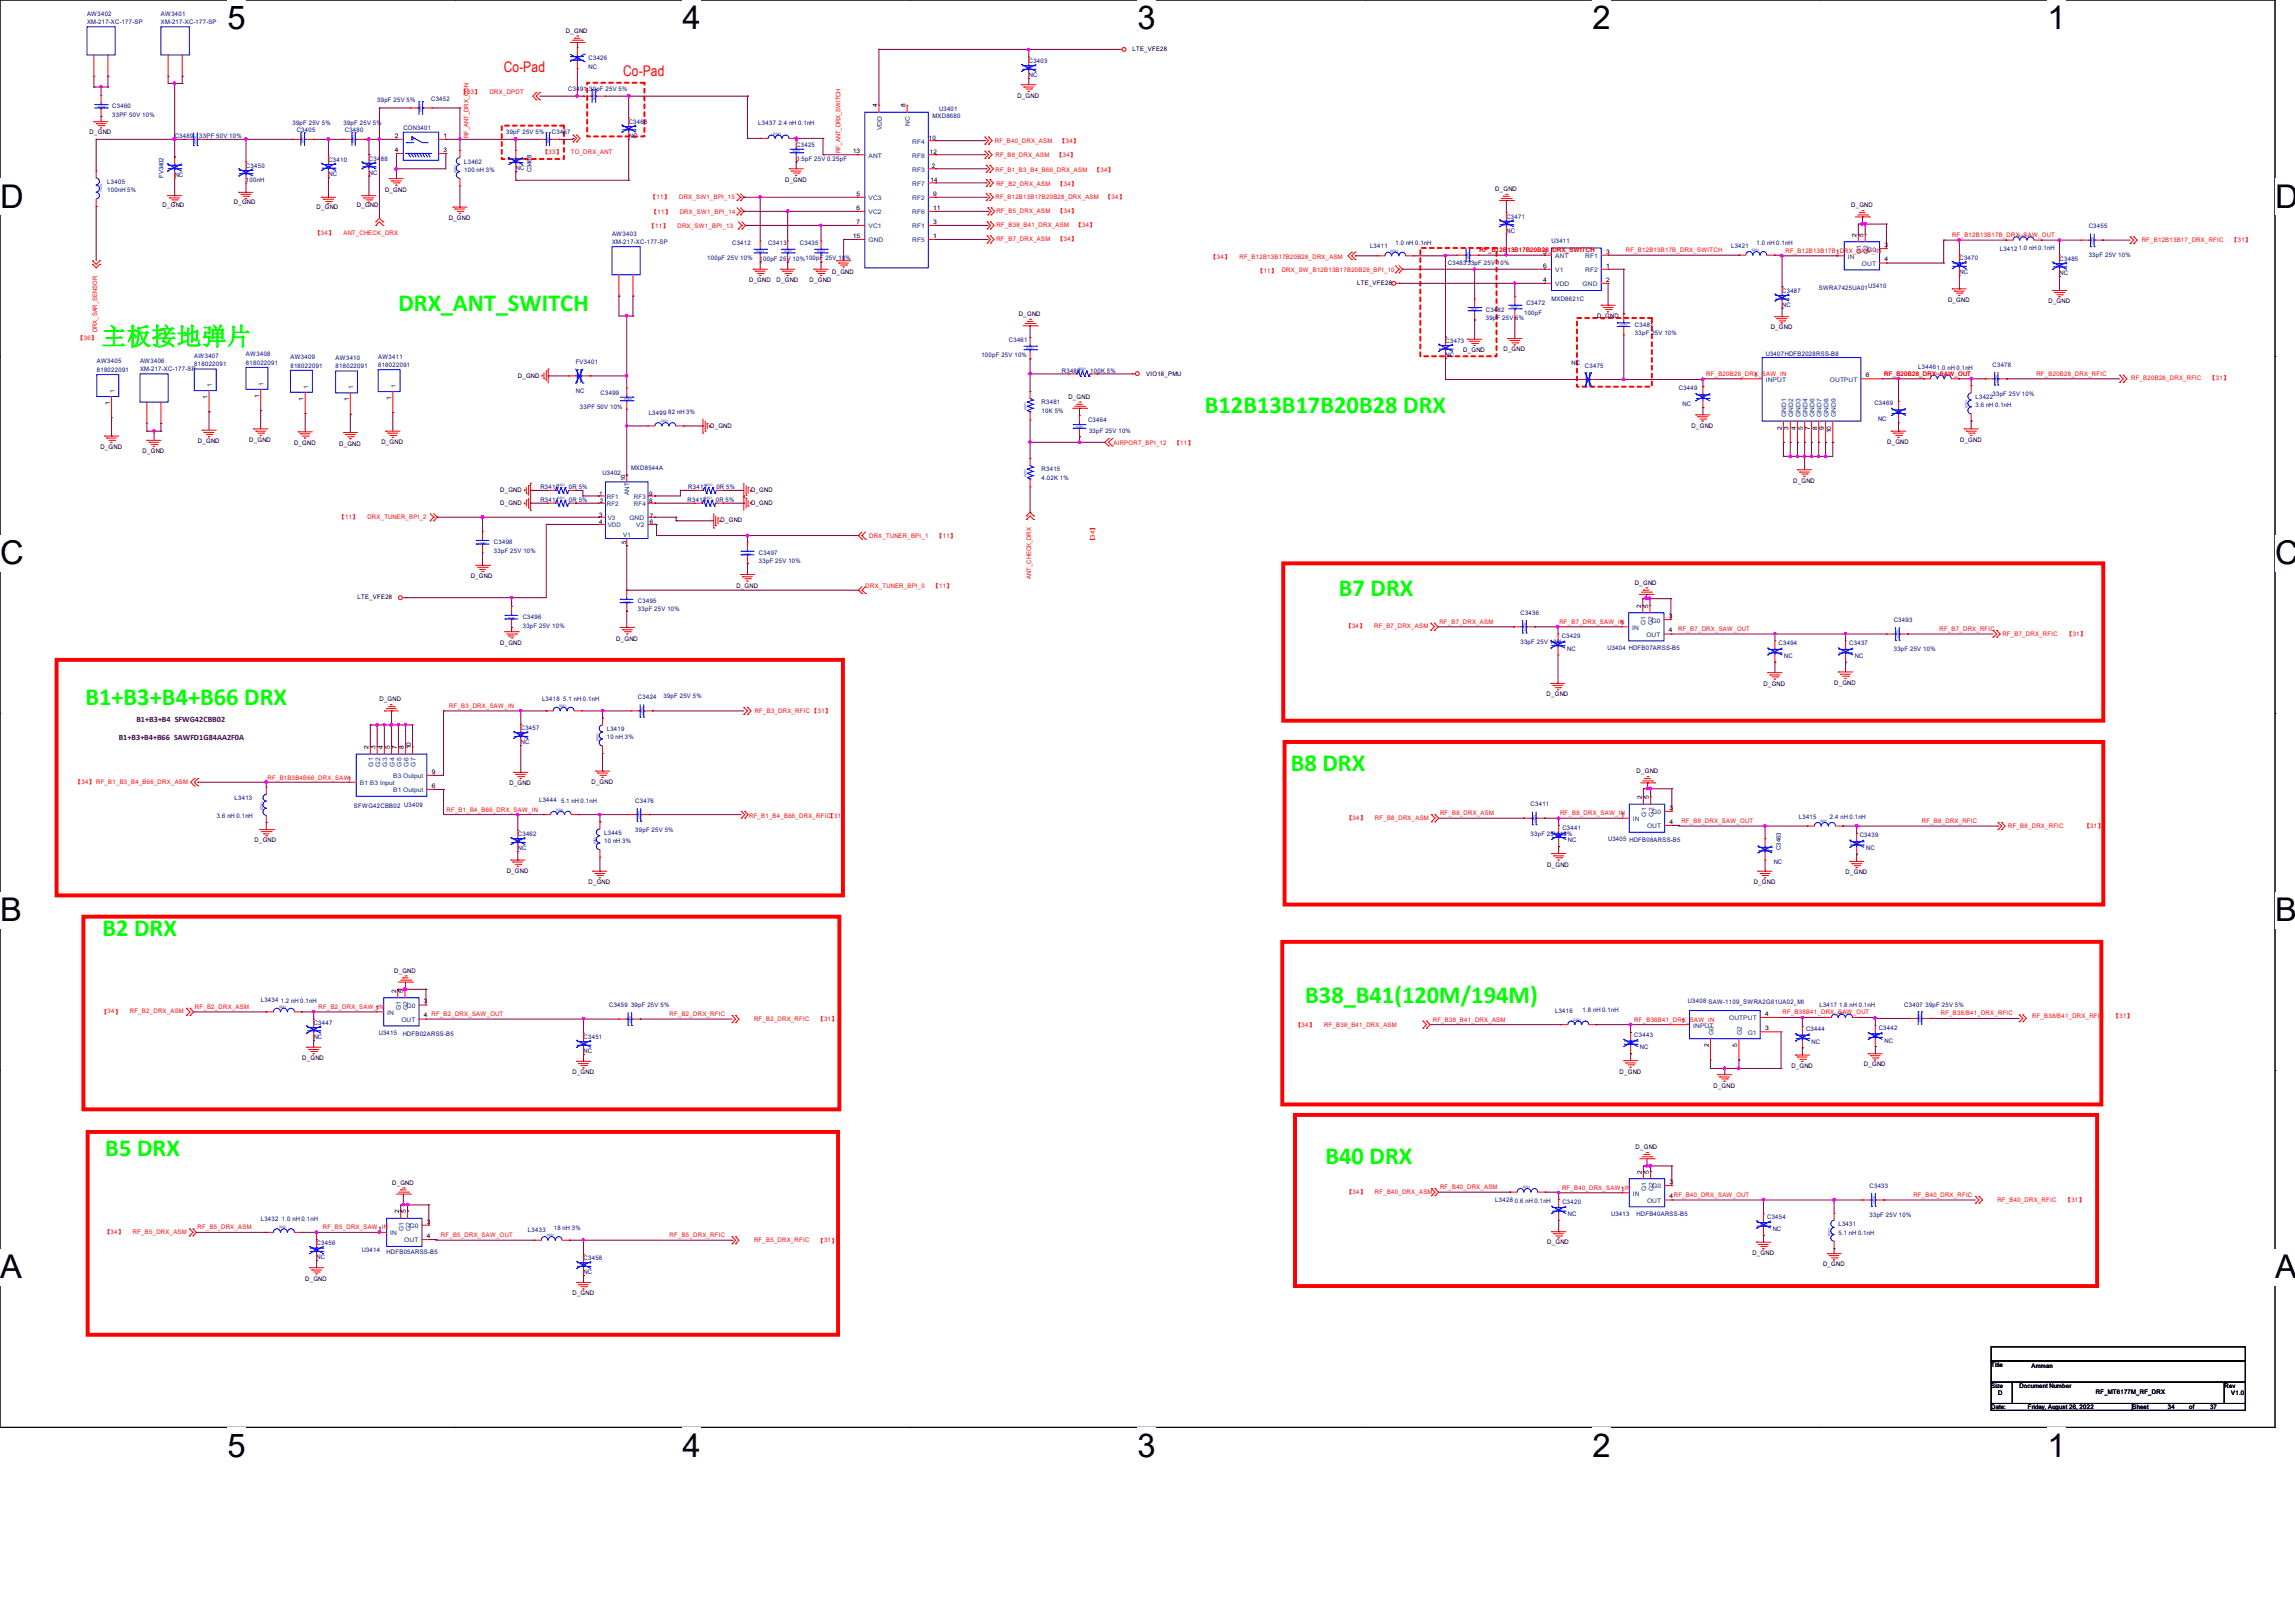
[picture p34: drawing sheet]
<svg xmlns="http://www.w3.org/2000/svg" width="297mm" height="210mm" viewBox="0 0 297 210" stroke-linecap="round" stroke-linejoin="round" font-family="sans-serif">
<defs><g id="words">
<g font-size="4.2">
<text x="29.4" y="3.8">5</text>
<text x="88.3" y="3.8">4</text>
<text x="147.2" y="3.8">3</text>
<text x="206.1" y="3.8">2</text>
<text x="265" y="3.8">1</text>
<text x="0" y="26.9">D</text>
<text x="294.4" y="26.9">D</text>
<text x="0" y="73">C</text>
<text x="294.4" y="73">C</text>
<text x="0" y="119.2">B</text>
<text x="294.4" y="119.2">B</text>
<text x="0" y="165.4">A</text>
<text x="294.4" y="165.4">A</text>
<text x="29.4" y="188.5">5</text>
<text x="88.3" y="188.5">4</text>
<text x="147.2" y="188.5">3</text>
<text x="206.1" y="188.5">2</text>
<text x="265" y="188.5">1</text>
</g>
<g font-size="3.2" fill="#0f0">
<text x="51.6" y="40.2">DRX_ANT_SWITCH</text>
<text x="13.2" y="44.6">主板接地弹片</text>
<text x="155.9" y="53.5">B12B13B17B20B28 DRX</text>
<text x="173.3" y="77.2">B7 DRX</text>
<text x="11" y="91.2">B1+B3+B4+B66 DRX</text>
<text x="167" y="99.8">B8 DRX</text>
<text x="13.3" y="121.1">B2 DRX</text>
<text x="168.9" y="129.8">B38_B41(120M/194M)</text>
<text x="13.6" y="149.6">B5 DRX</text>
<text x="171.5" y="150.7">B40 DRX</text>
</g>
<g font-size="1.9" fill="#f00">
<text x="65.2" y="9.3">Co-Pad</text>
<text x="80.6" y="9.8">Co-Pad</text>
</g>
<g font-size="1.1" fill="#400040">
<text x="15.4" y="95.8">B1+B3+B4+B66 SAWFD1G84AA2F0A</text>
<text x="17.7" y="93.4">B1+B3+B4 SFWG42CBB02</text>
</g>
<g font-size=".8" fill="#000080">
<text x="11.3" y="2">AW3402</text>
<text x="11.3" y="3.1">XM-217-XC-177-SP</text>
<text x="20.8" y="2">AW3401</text>
<text x="20.8" y="3.1">XM-217-XC-177-SP</text>
<text x="73.5" y="11.7">C3491 39pF 25V 5%</text>
<text x="76.2" y="7.8">C3426</text>
<text x="76.2" y="8.9">NC</text>
<text x="133.1" y="8.2">C3403</text>
<text x="133.1" y="10">NC</text>
<text x="14.5" y="14">C3460</text>
<text x="14.5" y="15.1">33PF 50V 10%</text>
<text x="22.6" y="17.9">C3489</text>
<text x="25.8" y="17.9">33PF 50V 10%</text>
<text x="37.8" y="16.2">39pF 25V 5%</text>
<text x="38.4" y="17.1">C3405</text>
<text x="44.5" y="16.2">39pF 25V 5%</text>
<text x="44.6" y="17.1">C3480</text>
<text x="48.8" y="13.2">39pF 25V 5%</text>
<text x="52.2" y="16.8">CON3401</text>
<text x="55.8" y="13.1">C3452</text>
<text x="65.5" y="17.4">39pF 25V 5%</text>
<text x="71.4" y="17.3">C3467</text>
<text x="81.4" y="16">C3466</text>
<text x="81.4" y="17.9">NC</text>
<text x="98.1" y="16.2">L3437</text>
<text x="100.8" y="16.1">2.4 nH 0.1nH</text>
<text x="120.7" y="15.3">MXD8680</text>
<text x="121.5" y="14.3">U3401</text>
<text x="13.9" y="23.8">L3405</text>
<text x="21.2" y="23" transform="rotate(-90 21.2 23)">FV3402</text>
<text x="22.6" y="22.9">NC</text>
<text x="31.8" y="21.7">C3450</text>
<text x="31.8" y="23.5">100nH</text>
<text x="42.5" y="21">C3410</text>
<text x="42.5" y="22.8">NC</text>
<text x="47.8" y="20.8">C3488</text>
<text x="47.8" y="22.6">NC</text>
<text x="60.1" y="21.2">L3462</text>
<text x="60.1" y="22.3">100 nH 3%</text>
<text x="66.8" y="22.1">NC</text>
<text x="68.8" y="22.3" transform="rotate(-90 68.8 22.3)">C3468</text>
<text x="103" y="19">C3425</text>
<text x="103" y="20.8">0.5pF 25V 0.25pF</text>
<text x="13.9" y="24.9">100nH 5%</text>
<text x="195" y="28.3">C3471</text>
<text x="270.3" y="29.5">C3455</text>
<text x="79.2" y="30.5">AW3403</text>
<text x="79.2" y="31.6">XM-217-XC-177-SP</text>
<text x="91.5" y="33.7">100pF 25V 10%</text>
<text x="94.7" y="31.7">C3412</text>
<text x="98.3" y="33.8">100pF 25V 10%100pF 25V 10%</text>
<text x="99.4" y="31.7">C3413</text>
<text x="103.5" y="31.7">C3435</text>
<text x="177.3" y="32.1">L3411</text>
<text x="180.6" y="31.7">1.0 nH 0.1nH</text>
<text x="187.4" y="34.3">C348333pF 25V 10%</text>
<text x="195" y="30.1">NC</text>
<text x="200.8" y="31.5">U3411</text>
<text x="224" y="32">L3421</text>
<text x="227.3" y="31.7">1.0 nH 0.1nH</text>
<text x="253.6" y="33.7">C3470</text>
<text x="253.6" y="35.5">NC</text>
<text x="258.8" y="32.5">L3412</text>
<text x="261.3" y="32.4">1.0 nH 0.1nH</text>
<text x="266.5" y="33.8">C3485</text>
<text x="266.5" y="35.6">NC</text>
<text x="270.3" y="33.3">33pF 25V 10%</text>
<text x="192.3" y="40.3">C3482</text>
<text x="192.3" y="41.4">39pF 25V 5%</text>
<text x="197.2" y="40.7">100pF</text>
<text x="197.5" y="39.5">C3472</text>
<text x="200.8" y="38.9">MXD8621C</text>
<text x="230.6" y="37.9">C3487</text>
<text x="230.6" y="39.7">NC</text>
<text x="235.4" y="37.5">SWRA7425UA01</text>
<text x="241.8" y="37.3">U3410</text>
<text x="12.5" y="47">AW3405</text>
<text x="18.1" y="46.9">AW3406</text>
<text x="25.1" y="46.3">AW3407</text>
<text x="25.1" y="47.4">818022091</text>
<text x="31.8" y="46.1">AW3408</text>
<text x="31.8" y="47.2">818022091</text>
<text x="37.6" y="46.5">AW3409</text>
<text x="37.6" y="47.6">818022091</text>
<text x="43.4" y="46.6">AW3410</text>
<text x="43.4" y="47.7">818022091</text>
<text x="48.9" y="46.4">AW3411</text>
<text x="48.9" y="47.5">818022091</text>
<text x="74.5" y="47.1">FV3401</text>
<text x="127" y="46.2">100pF 25V 10%</text>
<text x="130.6" y="44.2">C3461</text>
<text x="187.1" y="44.4">C3473</text>
<text x="187.1" y="46.2">NC</text>
<text x="203.4" y="47.3">NC</text>
<text x="205.1" y="47.6">C3475</text>
<text x="211.6" y="42.3">C3481</text>
<text x="211.6" y="43.4">33pF 25V 10%</text>
<text x="228.5" y="46.1">U3407HDFB2028RSS-B8</text>
<text x="248.3" y="47.8">L34461.0 nH 0.1nH</text>
<text x="257.9" y="47.5">C3478</text>
<text x="12.5" y="48.1">818022091</text>
<text x="18.1" y="48">XM-217-XC-177-SP</text>
<text x="74.5" y="50.9">NC</text>
<text x="75.1" y="52.9">33PF 50V 10%</text>
<text x="77.7" y="51.1">C3499</text>
<text x="84" y="53.7">L3499</text>
<text x="86.5" y="53.6">82 nH 3%</text>
<text x="134.8" y="52.3">R3481</text>
<text x="134.8" y="53.4">10K 5%</text>
<text x="137.4" y="48.2">R3480</text>
<text x="141.1" y="48.2">100K 5%</text>
<text x="217.3" y="50.5">C3449</text>
<text x="217.7" y="52.5">NC</text>
<text x="242.6" y="52.4">C3469</text>
<text x="255.7" y="51.6">L3422</text>
<text x="255.7" y="52.7">3.6 nH 0.1nH</text>
<text x="257.9" y="51.2">33pF 25V 10%</text>
<text x="140.8" y="54.6">C3464</text>
<text x="140.9" y="56.1">33pF 25V 10%</text>
<text x="243" y="54.4">NC</text>
<text x="69.9" y="63.3">R3410</text>
<text x="69.9" y="64.9">R3411</text>
<text x="73.6" y="63.3">0R 5%</text>
<text x="73.6" y="64.9">0R 5%</text>
<text x="78" y="61.5">U3402</text>
<text x="81.7" y="60.8">MXD8544A</text>
<text x="89" y="64.9">R3413</text>
<text x="89.1" y="63.3">R3412</text>
<text x="92.6" y="64.9">0R 5%</text>
<text x="92.7" y="63.3">0R 5%</text>
<text x="134.8" y="61">R3415</text>
<text x="134.8" y="62.1">4.02K 1%</text>
<text x="63.9" y="70.4">C3498</text>
<text x="63.9" y="71.5">33pF 25V 10%</text>
<text x="98.2" y="71.8">C3497</text>
<text x="98.2" y="72.9">33pF 25V 10%</text>
<text x="67.7" y="80.1">C3496</text>
<text x="67.7" y="81.2">33pF 25V 10%</text>
<text x="82.6" y="78">C3495</text>
<text x="82.6" y="79.1">33pF 25V 10%</text>
<text x="196.8" y="79.6">C3436</text>
<text x="196.8" y="83.3">33pF 25V 10%</text>
<text x="202.1" y="82.6">C3429</text>
<text x="230.2" y="83.5">C3494</text>
<text x="239.3" y="83.5">C3437</text>
<text x="245.1" y="80.5">C3493</text>
<text x="202.8" y="84.2">NC</text>
<text x="208" y="84.1">U3404 HDFB07ARSS-B5</text>
<text x="230.9" y="85.2">NC</text>
<text x="240" y="85.2">NC</text>
<text x="245.1" y="84.2">33pF 25V 10%</text>
<text x="67.4" y="94.5">C3457</text>
<text x="70.1" y="90.7">L3418 5.1 nH 0.1nH</text>
<text x="78.5" y="94.6">L3419</text>
<text x="78.5" y="95.7">10 nH 3%</text>
<text x="82.6" y="90.5">C3424</text>
<text x="85.9" y="90.4">39pF 25V 5%</text>
<text x="67.4" y="96.3">NC</text>
<text x="28.1" y="105.8">3.6 nH 0.1nH</text>
<text x="30.4" y="103.5">L3413</text>
<text x="45.8" y="104.6">SFWG42CBB02 U3409</text>
<text x="69.8" y="103.8">L3444</text>
<text x="72.6" y="103.9">5.1 nH 0.1nH</text>
<text x="82.2" y="103.9">C3476</text>
<text x="82.2" y="107.6">39pF 25V 5%</text>
<text x="198.1" y="104.3">C3411</text>
<text x="202.2" y="107.4">C3441</text>
<text x="232.8" y="105.9">L3415</text>
<text x="236.8" y="105.9">2.4 nH 0.1nH</text>
<text x="67" y="108.2">C3462</text>
<text x="67" y="110">NC</text>
<text x="78.2" y="108">L3445</text>
<text x="78.2" y="109.1">10 nH 3%</text>
<text x="198.1" y="108.1">33pF 25V 10%</text>
<text x="202.9" y="109">NC</text>
<text x="208.1" y="108.8">U3405 HDFB08ARSS-B5</text>
<text x="229.5" y="111.8">NC</text>
<text x="230.5" y="110" transform="rotate(-90 230.5 110)">C3463</text>
<text x="240.7" y="108.4">C3439</text>
<text x="241.5" y="110">NC</text>
<text x="33.7" y="129.7">L3434</text>
<text x="36.3" y="129.8">1.2 nH 0.1nH</text>
<text x="78.8" y="130.3">C3459 39pF 25V 5%</text>
<text x="201.3" y="131.1">L3416</text>
<text x="204.8" y="131">1.8 nH 0.1nH</text>
<text x="218.5" y="129.8">U3408 SAW-1109_SWRA2G61UA02_MI</text>
<text x="235.5" y="130.3">L3417</text>
<text x="238" y="130.3">1.8 nH 0.1nH</text>
<text x="246.4" y="130.3">C3407</text>
<text x="249.2" y="130.3">39pF 25V 5%</text>
<text x="40.6" y="132.6">C3447</text>
<text x="40.6" y="134.4">NC</text>
<text x="49" y="134">U3415</text>
<text x="52.1" y="134.1">HDFB02ARSS-B5</text>
<text x="75.5" y="134.4">C3451</text>
<text x="75.5" y="136.3">NC</text>
<text x="211.5" y="134.1">C3443</text>
<text x="212.2" y="135.8">NC</text>
<text x="233.7" y="133.4">C3444</text>
<text x="234.5" y="135.1">NC</text>
<text x="243.1" y="133.3">C3442</text>
<text x="243.9" y="134.9">NC</text>
<text x="193.5" y="155.6">L3428</text>
<text x="196.1" y="155.7">0.6 nH 0.1nH</text>
<text x="202.2" y="155.7">C3420</text>
<text x="241.9" y="153.7">C3433</text>
<text x="33.7" y="157.9">L3432</text>
<text x="36.5" y="158">1.0 nH 0.1nH</text>
<text x="41" y="161.2">C3456</text>
<text x="68.3" y="159.4">L3433</text>
<text x="71.7" y="159.2">18 nH 3%</text>
<text x="202.9" y="157.4">NC</text>
<text x="208.5" y="157.3">U3413</text>
<text x="211.8" y="157.4">HDFB40ARSS-B5</text>
<text x="228.7" y="157.7">C3454</text>
<text x="229.4" y="159.3">NC</text>
<text x="237.9" y="158.7">L3431</text>
<text x="237.9" y="159.8">5.1 nH 0.1nH</text>
<text x="241.9" y="157.5">33pF 25V 10%</text>
<text x="41" y="163">NC</text>
<text x="46.8" y="162">U3414</text>
<text x="50" y="162.3">HDFB05ARSS-B5</text>
<text x="75.5" y="163.1">C3458</text>
<text x="75.5" y="164.9">NC</text>
</g>
<g font-size=".8">
<text x="73.2" y="4.2">D_GND</text>
<text x="146.6" y="6.6">LTE_VFE28</text>
<text x="11.6" y="17.4">D_GND</text>
<text x="51.1" y="17.8">2</text>
<text x="57.4" y="17.8">1</text>
<text x="113.5" y="13.9" transform="rotate(-90 113.5 13.9)">4</text>
<text x="117.2" y="13.9" transform="rotate(-90 117.2 13.9)">8</text>
<text x="131.7" y="12.7">D_GND</text>
<text x="51.1" y="19.6">4</text>
<text x="57.4" y="19.6">3</text>
<text x="101.6" y="23.5">D_GND</text>
<text x="110.4" y="19.8">13</text>
<text x="120.2" y="18.1">10</text>
<text x="120.4" y="20">12</text>
<text x="120.4" y="23.5">14</text>
<text x="120.6" y="21.8">2</text>
<text x="21" y="26.8">D_GND</text>
<text x="30.3" y="26.4">D_GND</text>
<text x="41" y="27">D_GND</text>
<text x="46.2" y="26.8">D_GND</text>
<text x="49.8" y="24.8">D_GND</text>
<text x="58.1" y="28.4">D_GND</text>
<text x="110.8" y="25.3">5</text>
<text x="110.8" y="27.1">6</text>
<text x="110.8" y="29">7</text>
<text x="120.8" y="27.1">11</text>
<text x="120.8" y="25.3">9</text>
<text x="120.8" y="29">3</text>
<text x="193.5" y="24.7">D_GND</text>
<text x="239.6" y="26.8">D_GND</text>
<text x="107.7" y="35.4">D_GND</text>
<text x="110.4" y="30.8">15</text>
<text x="120.8" y="30.8">1</text>
<text x="199.7" y="34.6">6</text>
<text x="199.7" y="32.8">5</text>
<text x="207.9" y="32.8">3</text>
<text x="207.9" y="34.6">1</text>
<text x="237.6" y="32.9">1</text>
<text x="240.3" y="30.7" transform="rotate(-90 240.3 30.7)">2</text>
<text x="241.2" y="30.7" transform="rotate(-90 241.2 30.7)">5</text>
<text x="243.9" y="32">3</text>
<text x="243.9" y="33.8">4</text>
<text x="96.9" y="36.5">D_GND</text>
<text x="100.5" y="36.5">D_GND</text>
<text x="104.8" y="36.5">D_GND</text>
<text x="131.9" y="40.9">D_GND</text>
<text x="175.6" y="36.9">LTE_VFE28</text>
<text x="199.7" y="36.4">4</text>
<text x="206.7" y="41.2">D_GND</text>
<text x="207.9" y="36.4">2</text>
<text x="252.1" y="39.1">D_GND</text>
<text x="265.1" y="39.2">D_GND</text>
<text x="189.4" y="45.5">D_GND</text>
<text x="194.6" y="45.5">D_GND</text>
<text x="229.2" y="42.6">D_GND</text>
<text x="14.2" y="52.4" transform="rotate(-90 14.2 52.4)">1</text>
<text x="26.8" y="51.6" transform="rotate(-90 26.8 51.6)">1</text>
<text x="33.5" y="51.5" transform="rotate(-90 33.5 51.5)">1</text>
<text x="39.3" y="51.9" transform="rotate(-90 39.3 51.9)">1</text>
<text x="45.1" y="51.9" transform="rotate(-90 45.1 51.9)">1</text>
<text x="50.6" y="51.8" transform="rotate(-90 50.6 51.8)">1</text>
<text x="67" y="48.9">D_GND</text>
<text x="138.3" y="51.6">D_GND</text>
<text x="148.3" y="48.6">VIO18_PMU</text>
<text x="227" y="48.8">1</text>
<text x="241.5" y="48.8">6</text>
<text x="13" y="58.1">D_GND</text>
<text x="18.5" y="58.6">D_GND</text>
<text x="25.6" y="57.4">D_GND</text>
<text x="32.3" y="57.2">D_GND</text>
<text x="38.1" y="57.5">D_GND</text>
<text x="43.9" y="57.7">D_GND</text>
<text x="49.4" y="57.4">D_GND</text>
<text x="91.9" y="55.4">D_GND</text>
<text x="218.9" y="55.4">D_GND</text>
<text x="230.6" y="55.6" transform="rotate(-90 230.6 55.6)">2</text>
<text x="231.5" y="55.6" transform="rotate(-90 231.5 55.6)">3</text>
<text x="232.4" y="55.6" transform="rotate(-90 232.4 55.6)">4</text>
<text x="233.3" y="55.6" transform="rotate(-90 233.3 55.6)">5</text>
<text x="234.2" y="55.6" transform="rotate(-90 234.2 55.6)">7</text>
<text x="235.2" y="55.6" transform="rotate(-90 235.2 55.6)">8</text>
<text x="236" y="55.6" transform="rotate(-90 236 55.6)">9</text>
<text x="237" y="56.1" transform="rotate(-90 237 56.1)">10</text>
<text x="244.2" y="57.4">D_GND</text>
<text x="253.7" y="57.2">D_GND</text>
<text x="64.7" y="63.7">D_GND</text>
<text x="64.7" y="65.3">D_GND</text>
<text x="77.6" y="64.1">1</text>
<text x="77.6" y="65">2</text>
<text x="80.9" y="62.3" transform="rotate(-90 80.9 62.3)">10</text>
<text x="84" y="65">8</text>
<text x="84" y="64.1">9</text>
<text x="97.2" y="63.7">D_GND</text>
<text x="97.2" y="65.3">D_GND</text>
<text x="232.1" y="62.5">D_GND</text>
<text x="77.6" y="67.8">4</text>
<text x="77.6" y="66.9">3</text>
<text x="81" y="70.4" transform="rotate(-90 81 70.4)">5</text>
<text x="84.1" y="67.8">6</text>
<text x="84.1" y="67">7</text>
<text x="93.3" y="67.6">D_GND</text>
<text x="46.3" y="77.6">LTE_VFE28</text>
<text x="60.9" y="74.8">D_GND</text>
<text x="95.3" y="76">D_GND</text>
<text x="211.6" y="75.6">D_GND</text>
<text x="64.7" y="83.4">D_GND</text>
<text x="79.8" y="82.9">D_GND</text>
<text x="209.7" y="80.9">1</text>
<text x="212.4" y="78.7" transform="rotate(-90 212.4 78.7)">2</text>
<text x="213.3" y="78.7" transform="rotate(-90 213.3 78.7)">5</text>
<text x="216" y="80">3</text>
<text x="216" y="81.8">4</text>
<text x="228.2" y="88.7">D_GND</text>
<text x="237.4" y="88.6">D_GND</text>
<text x="49.1" y="90.7">D_GND</text>
<text x="200.2" y="90.1">D_GND</text>
<text x="47.7" y="96.9" transform="rotate(-90 47.7 96.9)">2</text>
<text x="48.6" y="96.9" transform="rotate(-90 48.6 96.9)">3</text>
<text x="49.5" y="96.9" transform="rotate(-90 49.5 96.9)">4</text>
<text x="50.5" y="96.9" transform="rotate(-90 50.5 96.9)">5</text>
<text x="51.3" y="96.9" transform="rotate(-90 51.3 96.9)">7</text>
<text x="52.3" y="96.9" transform="rotate(-90 52.3 96.9)">8</text>
<text x="53.2" y="96.9" transform="rotate(-90 53.2 96.9)">10</text>
<text x="55.9" y="101.9">6</text>
<text x="55.9" y="100.1">9</text>
<text x="65.9" y="101.6">D_GND</text>
<text x="76.5" y="101.4">D_GND</text>
<text x="211.8" y="100.1">D_GND</text>
<text x="209.8" y="105.7">1</text>
<text x="212.5" y="103.4" transform="rotate(-90 212.5 103.4)">2</text>
<text x="213.4" y="103.4" transform="rotate(-90 213.4 103.4)">5</text>
<text x="216.1" y="104.8">3</text>
<text x="216.1" y="106.6">4</text>
<text x="32.9" y="109">D_GND</text>
<text x="65.6" y="112.9">D_GND</text>
<text x="200.2" y="112.1">D_GND</text>
<text x="238.9" y="113.2">D_GND</text>
<text x="76.2" y="114.4">D_GND</text>
<text x="227" y="114.4">D_GND</text>
<text x="51" y="125.9">D_GND</text>
<text x="48.6" y="130.7">1</text>
<text x="51.3" y="128.5" transform="rotate(-90 51.3 128.5)">2</text>
<text x="52.2" y="128.5" transform="rotate(-90 52.2 128.5)">5</text>
<text x="54.9" y="129.8">3</text>
<text x="54.9" y="131.7">4 RF_B2_DRX_SAW_OUT</text>
<text x="228.4" y="131.4">4</text>
<text x="39.1" y="137.2">D_GND</text>
<text x="217.6" y="132.4">1</text>
<text x="221.1" y="135.5" transform="rotate(-90 221.1 135.5)">2</text>
<text x="224.8" y="135.5" transform="rotate(-90 224.8 135.5)">5</text>
<text x="228.4" y="133.3">3</text>
<text x="74.1" y="139">D_GND</text>
<text x="209.6" y="138.9">D_GND</text>
<text x="221.8" y="140.8">D_GND</text>
<text x="231.8" y="138.2">D_GND</text>
<text x="241.2" y="138">D_GND</text>
<text x="211.7" y="148.7">D_GND</text>
<text x="50.8" y="153.3">D_GND</text>
<text x="209.8" y="154.1">1</text>
<text x="212.5" y="151.9" transform="rotate(-90 212.5 151.9)">2</text>
<text x="213.4" y="151.9" transform="rotate(-90 213.4 151.9)">5</text>
<text x="216.1" y="153.2">3</text>
<text x="216.1" y="155.1">4RF_B40_DRX_SAW_OUT</text>
<text x="48.9" y="159.3">1</text>
<text x="51.6" y="157" transform="rotate(-90 51.6 157)">2</text>
<text x="52.5" y="157" transform="rotate(-90 52.5 157)">5</text>
<text x="55.2" y="158.3">3</text>
<text x="55.2" y="160.2">4</text>
<text x="200.2" y="161">D_GND</text>
<text x="39.5" y="165.7">D_GND</text>
<text x="74.1" y="167.6">D_GND</text>
<text x="226.8" y="162.4">D_GND</text>
<text x="235.9" y="163.9">D_GND</text>
<text x="257.7" y="176.9">Title</text>
<text x="257.7" y="179.6">Size</text>
<text x="261.3" y="179.6">Document Number</text>
<text x="262.9" y="177">Amman</text>
<text x="287.9" y="179.6">Rev</text>
<text x="257.7" y="182.4">Date:</text>
<text x="258.6" y="180.5">D</text>
<text x="262.4" y="182.4">Friday, August 26, 2022</text>
<text x="271.2" y="180.4">RF_MT6177M_RF_DRX</text>
<text x="276" y="182.4">Sheet</text>
<text x="280.6" y="182.4">34</text>
<text x="283.3" y="182.4">of</text>
<text x="286" y="182.4">37</text>
<text x="288.8" y="180.5">V1.0</text>
</g>
<g font-size=".8" fill="#f00">
<text x="59.7" y="12.2">【33】</text>
<text x="60.6" y="17.9" transform="rotate(-90 60.6 17.9)">RF_ANT_DRX_CON</text>
<text x="63.4" y="12.2">DRX_DPDT</text>
<text x="70.2" y="20">【33】</text>
<text x="73.9" y="20">TO_DRX_ANT</text>
<text x="108.8" y="19.9" transform="rotate(-90 108.8 19.9)">RF_ANT_DRX_SWITCH</text>
<text x="128.7" y="18.5">RF_B40_DRX_ASM</text>
<text x="128.8" y="22.3">RF_B1_B3_B4_B66_DRX_ASM</text>
<text x="128.8" y="20.3">RF_B8_DRX_ASM</text>
<text x="136.8" y="20.3">【34】</text>
<text x="137.2" y="18.5">【34】</text>
<text x="141.6" y="22.3">【34】</text>
<text x="84" y="29.5">【11】</text>
<text x="84.2" y="25.7">【11】</text>
<text x="84.3" y="27.6">【11】</text>
<text x="87.7" y="29.5">DRX_SW1_BPI_13</text>
<text x="87.9" y="25.7">DRX_SW1_BPI_15</text>
<text x="88" y="27.6">DRX_SW1_BPI_14</text>
<text x="128.8" y="25.7">RF_B12B13B17B20B28_DRX_ASM</text>
<text x="129" y="24.1">RF_B2_DRX_ASM</text>
<text x="129" y="27.6">RF_B5_DRX_ASM</text>
<text x="129" y="29.4">RF_B38_B41_DRX_ASM</text>
<text x="136.9" y="24.1">【34】</text>
<text x="136.9" y="27.6">【34】</text>
<text x="139.3" y="29.4">【34】</text>
<text x="143.1" y="25.7">【34】</text>
<text x="40.8" y="30.4">【34】</text>
<text x="44.5" y="30.4">ANT_CHECK_DRX</text>
<text x="129" y="31.2">RF_B7_DRX_ASM</text>
<text x="136.9" y="31.2">【34】</text>
<text x="156.7" y="33.5">【34】</text>
<text x="160.4" y="33.5">RF_B12B13B17B20B28_DRX_ASM</text>
<text x="162.8" y="35.3">【11】</text>
<text x="165.9" y="35.2">DRX_SW_B12B13B17B20B28_BPI_10</text>
<text x="191.5" y="32.6">RF_B12B13B17B20B28_DRX_SWITCH</text>
<text x="210.4" y="32.6">RF_B12B13B17B_DRX_SWITCH</text>
<text x="231.1" y="32.7">RF_B12B13B17B_DRX_SAW_IN</text>
<text x="252.7" y="30.7">RF_B12B13B17B_DRX_SAW_OUT</text>
<text x="277.2" y="31.3">RF_B12B13B17_DRX_RFIC</text>
<text x="288.8" y="31.3">【31】</text>
<text x="10.1" y="44">【36】</text>
<text x="12.6" y="43" transform="rotate(-90 12.6 43)">DRX_SAR_SENSOR</text>
<text x="220.8" y="48.6">RF_B20B28_DRX_SAW_IN</text>
<text x="243.9" y="48.6">RF_B20B28_DRX_SAW_OUT</text>
<text x="263.5" y="48.6">RF_B20B28_DRX_RFIC</text>
<text x="275.8" y="49.2">RF_B20B28_DRX_RFIC</text>
<text x="286" y="49.2">【31】</text>
<text x="144.1" y="57.5">AIRPORT_BPI_12</text>
<text x="152" y="57.5">【11】</text>
<text x="43.9" y="67.1">【11】</text>
<text x="47.5" y="67.1">DRX_TUNER_BPI_2</text>
<text x="112.5" y="69.6">DRX_TUNER_BPI_1</text>
<text x="121.2" y="69.6">【11】</text>
<text x="141.7" y="70.3" transform="rotate(-90 141.7 70.3)">【34】</text>
<text x="112" y="76">DRX_TUNER_BPI_0</text>
<text x="120.8" y="76">【11】</text>
<text x="133.4" y="74.9" transform="rotate(-90 133.4 74.9)">ANT_CHECK_DRX</text>
<text x="174.2" y="81.3">【34】</text>
<text x="177.9" y="81.3">RF_B7_DRX_ASM</text>
<text x="186.3" y="80.7">RF_B7_DRX_ASM</text>
<text x="201.8" y="80.7">RF_B7_DRX_SAW_IN</text>
<text x="217.2" y="81.7">RF_B7_DRX_SAW_OUT</text>
<text x="251" y="81.7">RF_B7_DRX_RFIC</text>
<text x="259.1" y="82.3">RF_B7_DRX_RFIC</text>
<text x="267.5" y="82.3">【31】</text>
<text x="58.1" y="91.6">RF_B3_DRX_SAW_IN</text>
<text x="97.7" y="92.3">RF_B3_DRX_RFIC 【31】</text>
<text x="9.8" y="101.4">【34】 RF_B1_B3_B4_B66_DRX_ASM</text>
<text x="34.6" y="100.9">RF_B1B3B4B66_DRX_SAW1</text>
<text x="57.8" y="105">RF_B1_B4_B66_DRX_SAW_IN</text>
<text x="96.9" y="105.8">RF_B1_B4_B66_DRX_RFIC【31】</text>
<text x="174.3" y="106.1">【34】</text>
<text x="177.9" y="106.1">RF_B8_DRX_ASM</text>
<text x="186.4" y="105.5">RF_B8_DRX_ASM</text>
<text x="201.9" y="105.5">RF_B8_DRX_SAW_IN</text>
<text x="217.6" y="106.5">RF_B8_DRX_SAW_OUT</text>
<text x="248.7" y="106.5">RF_B8_DRX_RFIC</text>
<text x="259.9" y="107.2">RF_B8_DRX_RFIC</text>
<text x="269.7" y="107.2">【31】</text>
<text x="13.2" y="131.1">【34】</text>
<text x="16.8" y="131.1">RF_B2_DRX_ASM</text>
<text x="25.2" y="130.6">RF_B2_DRX_ASM</text>
<text x="41.2" y="130.6">RF_B2_DRX_SAW_IN</text>
<text x="86.7" y="131.5">RF_B2_DRX_RFIC</text>
<text x="230.7" y="131.3">RF_B38B41_DRX_SAW_OUT</text>
<text x="251.2" y="131.4">RF_B38/B41_DRX_RFIC</text>
<text x="263" y="131.8">RF_B38/B41_DRX_RFIC</text>
<text x="273.5" y="131.8">【31】</text>
<text x="97.6" y="132.2">RF_B2_DRX_RFIC</text>
<text x="105.9" y="132.2">【31】</text>
<text x="167.7" y="132.9">【34】</text>
<text x="171.4" y="132.9">RF_B38_B41_DRX_ASM</text>
<text x="185.4" y="132.2">RF_B38_B41_DRX_ASM</text>
<text x="211.5" y="132.2">RF_B38B41_DRX_SAW_IN</text>
<text x="174.3" y="154.5">【34】</text>
<text x="177.9" y="154.5">RF_B40_DRX_ASM</text>
<text x="186.4" y="153.9">RF_B40_DRX_ASM</text>
<text x="202.2" y="154">RF_B40_DRX_SAW_IN</text>
<text x="247.6" y="154.9">RF_B40_DRX_RFIC</text>
<text x="258.5" y="155.6">RF_B40_DRX_RFIC</text>
<text x="267.3" y="155.6">【31】</text>
<text x="13.5" y="159.7">【34】</text>
<text x="17.2" y="159.7">RF_B5_DRX_ASM</text>
<text x="25.6" y="159.1">RF_B5_DRX_ASM</text>
<text x="41.8" y="159.1">RF_B5_DRX_SAW_IN</text>
<text x="57.1" y="160.1">RF_B5_DRX_SAW_OUT</text>
<text x="86.7" y="160.1">RF_B5_DRX_RFIC</text>
<text x="97.6" y="160.8">RF_B5_DRX_RFIC</text>
<text x="105.9" y="160.8">【31】</text>
</g>
<g font-size=".8" fill="#004080">
<text x="114.1" y="16.8" transform="rotate(-90 114.1 16.8)">VDD</text>
<text x="117.8" y="16.3" transform="rotate(-90 117.8 16.3)">NC</text>
<text x="112.4" y="20.4">ANT</text>
<text x="118.1" y="22.2">RF3</text>
<text x="118.1" y="20.4">RF8</text>
<text x="118.1" y="18.6">RF4</text>
<text x="112.4" y="25.9">VC3</text>
<text x="112.4" y="27.7">VC2</text>
<text x="112.4" y="29.5">VC1</text>
<text x="118.1" y="27.7">RF6</text>
<text x="118.1" y="25.9">RF2</text>
<text x="118.1" y="24">RF7</text>
<text x="118.1" y="29.5">RF1</text>
<text x="112.4" y="31.4">GND</text>
<text x="118.1" y="31.4">RF5</text>
<text x="201.3" y="35.2">V1</text>
<text x="201.3" y="33.4">ANT</text>
<text x="205.2" y="33.4">RF1</text>
<text x="205.2" y="35.2">RF2</text>
<text x="239.1" y="33.5">IN</text>
<text x="240.9" y="32.9" transform="rotate(-90 240.9 32.9)">G1</text>
<text x="241" y="34.4">OUT</text>
<text x="241.6" y="32.6">G0</text>
<text x="241.8" y="32.9" transform="rotate(-90 241.8 32.9)">G2</text>
<text x="201.3" y="37">VDD</text>
<text x="204.8" y="37">GND</text>
<text x="14.8" y="50.8" transform="rotate(-90 14.8 50.8)">1</text>
<text x="27.4" y="50.1" transform="rotate(-90 27.4 50.1)">1</text>
<text x="34.1" y="49.9" transform="rotate(-90 34.1 49.9)">1</text>
<text x="39.9" y="50.3" transform="rotate(-90 39.9 50.3)">1</text>
<text x="45.7" y="50.4" transform="rotate(-90 45.7 50.4)">1</text>
<text x="51.2" y="50.2" transform="rotate(-90 51.2 50.2)">1</text>
<text x="228.5" y="49.4">INPUT</text>
<text x="236.8" y="49.4">OUTPUT</text>
<text x="231.2" y="54" transform="rotate(-90 231.2 54)">GND1</text>
<text x="232.1" y="54" transform="rotate(-90 232.1 54)">GND2</text>
<text x="233" y="54" transform="rotate(-90 233 54)">GND3</text>
<text x="233.9" y="54" transform="rotate(-90 233.9 54)">GND4</text>
<text x="234.8" y="54" transform="rotate(-90 234.8 54)">GND6</text>
<text x="235.7" y="54" transform="rotate(-90 235.7 54)">GND7</text>
<text x="236.6" y="54" transform="rotate(-90 236.6 54)">GND8</text>
<text x="237.6" y="54" transform="rotate(-90 237.6 54)">GND9</text>
<text x="78.5" y="64.5">RF1</text>
<text x="78.5" y="65.5">RF2</text>
<text x="81.4" y="64.1" transform="rotate(-90 81.4 64.1)">ANT</text>
<text x="82" y="65.5">RF4</text>
<text x="82" y="64.5">RF3</text>
<text x="78.7" y="68.2">VDD</text>
<text x="78.7" y="67.2">V3</text>
<text x="80.6" y="69.5">V1</text>
<text x="81.5" y="67.3">GND</text>
<text x="82.3" y="68.2">V2</text>
<text x="211.2" y="81.5">IN</text>
<text x="213" y="80.9" transform="rotate(-90 213 80.9)">G1</text>
<text x="213.1" y="82.4">OUT</text>
<text x="213.7" y="80.6">G0</text>
<text x="213.9" y="80.9" transform="rotate(-90 213.9 80.9)">G2</text>
<text x="46.6" y="101.6">B1 B3 Input</text>
<text x="48.3" y="99.2" transform="rotate(-90 48.3 99.2)">G1</text>
<text x="49.2" y="99.2" transform="rotate(-90 49.2 99.2)">G2</text>
<text x="50.1" y="99.2" transform="rotate(-90 50.1 99.2)">G3</text>
<text x="50.9" y="100.7">B3 Output</text>
<text x="51.1" y="99.2" transform="rotate(-90 51.1 99.2)">G4</text>
<text x="51.9" y="99.2" transform="rotate(-90 51.9 99.2)">G5</text>
<text x="52.9" y="99.2" transform="rotate(-90 52.9 99.2)">G6</text>
<text x="53.8" y="99.2" transform="rotate(-90 53.8 99.2)">G7</text>
<text x="50.9" y="102.5">B1 Output</text>
<text x="211.3" y="106.3">IN</text>
<text x="213.1" y="105.7" transform="rotate(-90 213.1 105.7)">G1</text>
<text x="213.2" y="107.2">OUT</text>
<text x="213.8" y="105.4">G0</text>
<text x="214" y="105.7" transform="rotate(-90 214 105.7)">G2</text>
<text x="50.1" y="131.3">IN</text>
<text x="51.9" y="130.7" transform="rotate(-90 51.9 130.7)">G1</text>
<text x="52.6" y="130.4">G0</text>
<text x="52.8" y="130.7" transform="rotate(-90 52.8 130.7)">G2</text>
<text x="51.9" y="132.2">OUT</text>
<text x="219.1" y="133">INPUT</text>
<text x="221.7" y="133.9" transform="rotate(-90 221.7 133.9)">G0</text>
<text x="223.8" y="132">OUTPUT</text>
<text x="225.4" y="133.9" transform="rotate(-90 225.4 133.9)">G2</text>
<text x="226.2" y="133.9">G1</text>
<text x="211.3" y="154.7">IN</text>
<text x="213.1" y="154.1" transform="rotate(-90 213.1 154.1)">G1</text>
<text x="213.2" y="155.7">OUT</text>
<text x="213.8" y="153.8">G0</text>
<text x="214" y="154.1" transform="rotate(-90 214 154.1)">G2</text>
<text x="50.5" y="159.8">IN</text>
<text x="52.2" y="159.3" transform="rotate(-90 52.2 159.3)">G1</text>
<text x="52.3" y="160.8">OUT</text>
<text x="53" y="158.9">G0</text>
<text x="53.1" y="159.3" transform="rotate(-90 53.1 159.3)">G2</text>
</g>
<g font-size=".4" fill="#00f">
<text x="75.2" y="7.5" transform="rotate(-180 75.2 7.5)">0201</text>
<text x="132.7" y="8.8">0201</text>
<text x="13.7" y="13.7" transform="rotate(-180 13.7 13.7)">0402</text>
<text x="54.6" y="14.4" transform="rotate(-90 54.6 14.4)">0201</text>
<text x="77" y="12.9" transform="rotate(-90 77 12.9)">0201</text>
<text x="80.9" y="16.7">0201</text>
<text x="100.1" y="17.4">0201</text>
<text x="12.9" y="23.8" transform="rotate(90 12.9 23.8)">0201</text>
<text x="22.1" y="21.7">0201</text>
<text x="25.4" y="18.7" transform="rotate(-90 25.4 18.7)">0402</text>
<text x="31.4" y="22.4">0201</text>
<text x="39.3" y="18.5" transform="rotate(-90 39.3 18.5)">0201</text>
<text x="42.1" y="21.6">0201</text>
<text x="45.9" y="18.5" transform="rotate(-90 45.9 18.5)">0201</text>
<text x="47.3" y="21.5">0201</text>
<text x="59.1" y="22.4" transform="rotate(-90 59.1 22.4)">0201</text>
<text x="66.3" y="20.9">0201</text>
<text x="71" y="18.5" transform="rotate(-90 71 18.5)">0201</text>
<text x="102.6" y="19.6">0201</text>
<text x="194.5" y="29">0201</text>
<text x="97.9" y="32.6">0201</text>
<text x="101.5" y="32.6">0201</text>
<text x="105.8" y="32.6">0201</text>
<text x="180" y="32.6">0201</text>
<text x="189.9" y="32.6" transform="rotate(90 189.9 32.6)">0201</text>
<text x="226.7" y="32.5">0201</text>
<text x="253.1" y="34.3">0201</text>
<text x="261.2" y="30.6">0201</text>
<text x="266.1" y="34.5">0201</text>
<text x="270.7" y="30.7" transform="rotate(90 270.7 30.7)">0201</text>
<text x="190.4" y="40.1">0201</text>
<text x="195.6" y="39.8">0201</text>
<text x="210.6" y="42" transform="rotate(-180 210.6 42)">0201</text>
<text x="230.2" y="38.6">0201</text>
<text x="132.8" y="45.1">0201</text>
<text x="139.6" y="47.9">0201</text>
<text x="186.6" y="45">0201</text>
<text x="75.1" y="49.1" transform="rotate(-90 75.1 49.1)">0201</text>
<text x="81.8" y="51.6" transform="rotate(-180 81.8 51.6)">0402</text>
<text x="132.8" y="53" transform="rotate(-90 132.8 53)">0201</text>
<text x="205.6" y="49.6" transform="rotate(-90 205.6 49.6)">0201</text>
<text x="219.9" y="51.4">0201</text>
<text x="245.2" y="53.4">0201</text>
<text x="250.5" y="48.5">0201</text>
<text x="254.6" y="52.8" transform="rotate(-90 254.6 52.8)">0201</text>
<text x="258.3" y="48.6" transform="rotate(90 258.3 48.6)">0201</text>
<text x="85.5" y="54.7">0201</text>
<text x="140.2" y="55.1" transform="rotate(-180 140.2 55.1)">0201</text>
<text x="72.1" y="62.9">0201</text>
<text x="72.1" y="64.6">0201</text>
<text x="91.2" y="64.6">0201</text>
<text x="91.3" y="62.9">0201</text>
<text x="132.8" y="61.7" transform="rotate(-90 132.8 61.7)">0201</text>
<text x="62.9" y="70.1" transform="rotate(-180 62.9 70.1)">0201</text>
<text x="97.2" y="71.5" transform="rotate(-180 97.2 71.5)">0201</text>
<text x="81.6" y="77.7" transform="rotate(-180 81.6 77.7)">0201</text>
<text x="66.7" y="79.8" transform="rotate(-180 66.7 79.8)">0201</text>
<text x="197.2" y="80.7" transform="rotate(90 197.2 80.7)">0201</text>
<text x="201.2" y="83.4">0201</text>
<text x="245.5" y="81.6" transform="rotate(90 245.5 81.6)">0201</text>
<text x="229.2" y="84.4">0201</text>
<text x="238.4" y="84.4">0201</text>
<text x="66.9" y="95.2">0201</text>
<text x="72.3" y="91.5">0201</text>
<text x="77.5" y="95.9" transform="rotate(-90 77.5 95.9)">0201</text>
<text x="83" y="91.5" transform="rotate(90 83 91.5)">0201</text>
<text x="34" y="104.8" transform="rotate(-90 34 104.8)">0201</text>
<text x="72" y="104.9">0201</text>
<text x="82.6" y="105" transform="rotate(90 82.6 105)">0201</text>
<text x="198.5" y="105.4" transform="rotate(90 198.5 105.4)">0201</text>
<text x="235.5" y="106.4">0201</text>
<text x="66.5" y="108.9">0201</text>
<text x="77.1" y="109.3" transform="rotate(-90 77.1 109.3)">0201</text>
<text x="201.3" y="108.2">0201</text>
<text x="228" y="110">0201</text>
<text x="239.9" y="109.2">0201</text>
<text x="36.1" y="130.5">0201</text>
<text x="81.4" y="131.4" transform="rotate(90 81.4 131.4)">0201</text>
<text x="237.7" y="131.2">0201</text>
<text x="40.1" y="133.3">0201</text>
<text x="75.1" y="135.1">0201</text>
<text x="203.6" y="132.1">0201</text>
<text x="210.6" y="135">0201</text>
<text x="232.8" y="134.3">0201</text>
<text x="242.2" y="134.1">0201</text>
<text x="248.6" y="132.2" transform="rotate(-90 248.6 132.2)">0201</text>
<text x="197.1" y="153.8">0201</text>
<text x="242.4" y="154.8" transform="rotate(90 242.4 154.8)">0201</text>
<text x="36.1" y="159">0201</text>
<text x="40.5" y="161.8">0201</text>
<text x="70.8" y="160">0201</text>
<text x="201.3" y="156.6">0201</text>
<text x="227.8" y="158.5">0201</text>
<text x="236.9" y="159.9" transform="rotate(-90 236.9 159.9)">0201</text>
<text x="75.1" y="163.7">0201</text>
</g>
</g></defs>
<path d="M0 0h294.4v184.7h-294.4z" fill="none" stroke="#000" stroke-width=".13"/>
<g fill="#fff">
<path d="M29.4 0h2.4v4.7h-2.4z"/>
<path d="M29.4 184.7h2.4v4.7h-2.4z"/>
</g>
<path d="M58.9 0h.1M58.9 184.7h.1" fill="none" stroke="#000" stroke-width=".13"/>
<g fill="#fff">
<path d="M88.3 0h2.4v4.7h-2.4z"/>
<path d="M88.3 184.7h2.4v4.7h-2.4z"/>
</g>
<path d="M117.8 0h.1M117.8 184.7h.1" fill="none" stroke="#000" stroke-width=".13"/>
<g fill="#fff">
<path d="M147.2 0h2.4v4.7h-2.4z"/>
<path d="M147.2 184.7h2.4v4.7h-2.4z"/>
</g>
<path d="M176.7 0h.1M176.7 184.7h.1" fill="none" stroke="#000" stroke-width=".13"/>
<g fill="#fff">
<path d="M206.1 0h2.3v4.7h-2.3z"/>
<path d="M206.1 184.7h2.3v4.7h-2.3z"/>
</g>
<path d="M235.5 0h.1M235.5 184.7h.1" fill="none" stroke="#000" stroke-width=".13"/>
<g fill="#fff">
<path d="M265 0h2.3v4.7h-2.3z"/>
<path d="M265 184.7h2.3v4.7h-2.3z"/>
<path d="M0 23.1h3v4.7h-3z"/>
<path d="M294.4 23.1h2.6v4.7h-2.6z"/>
<path d="M0 69.2h3v4.8h-3z"/>
<path d="M294.4 69.2h2.6v4.8h-2.6z"/>
</g>
<path d="M0 46.1h.1M294.4 46.1h.1" fill="none" stroke="#000" stroke-width=".13"/>
<g fill="#fff">
<path d="M0 115.4h2.8v4.7h-2.8z"/>
<path d="M294.4 115.4h2.6v4.7h-2.6z"/>
</g>
<path d="M0 92.3h.1M294.4 92.3h.1" fill="none" stroke="#000" stroke-width=".13"/>
<g fill="#fff">
<path d="M0 161.6h2.8v4.7h-2.8z"/>
<path d="M294.3 161.6h2.7v4.7h-2.7z"/>
</g>
<path d="M0 138.5h.1M294.4 138.5h.1M257.7 174.3h32.9v1.8h-32.9zM257.7 176.1h32.9v2.8h-32.9zM257.7 178.9h2.7v2.7h-2.7zM260.4 178.9h27.5v2.7h-27.5zM287.9 178.9h2.7v2.7h-2.7zM257.7 181.6h18.3v.9h-18.3zM276 181.6h14.6v.9h-14.6z" fill="none" stroke="#000" stroke-width=".13"/>
<path d="M64.9 16.3h8.1v4.3h-8.1zM76 10.7h7.4v7h-7.4zM183.8 32.1h9.9v14h-9.9zM204.1 41.1h9.7v8.9h-9.7z" fill="none" stroke="#f00" stroke-width=".25" stroke-dasharray=".5"/>
<path d="M166.1 72.9h106.1v20.4h-106.1zM7.3 85.4h101.8v30.5h-101.8zM166.2 96h106v21.1h-106zM10.8 118.6h97.8v25h-97.8zM165.9 121.9h106v21h-106zM11.3 146.5h97.2v26.2h-97.2zM167.6 144.3h103.8v22.1h-103.8z" fill="none" stroke="#f00" stroke-width=".51"/>
<g fill="none" stroke="#f00" stroke-width=".13">
<path d="M12.1 15.7h.1M12.1 9.9h.1M12.1 15.7h1.9M12.1 7.1v2.8M12.4 16h.1M12.4 16h1.3M12.7 16.3h.8M13 16.6h.1M13 16.6h.2M13.1 15.1h.1M13.1 12.4h.1M13.1 12.4v.9"/>
<path d="M13.1 14.2v.9M13.5 16.3h.1M14 9.9h.1M14 7.1v2.8M21.8 9.9h.1M21.8 7.1v2.8M23.6 9.9h.1M23.6 7.1v2.8M24 18h.1M24 18h.9M25.8 18h.9M26.7 18h.1"/>
<path d="M37.8 18h.1M37.8 18h1M39.7 18h.9M40.6 18h.1M44.4 18h.1M44.4 18h.9M46.3 18h.9M47.2 18h.1M51.3 18h.1M51.3 19.9h.1M51.3 18h.9M51.3 19.9h.9"/>
<path d="M53.1 14h.1M53.1 14h1M54.9 14h1M55.9 14h.1M56.8 18h.9M56.8 19.9h.9M57.7 18h.1M57.7 19.9h.1M59.5 19.5h.1M59.5 19.5v.9M66.8 19.5h.1M66.8 19.5v.9"/>
<path d="M69.4 12.9h.1M69.4 12h.1M69.4 12l-.4 .4 .4 .5M69.6 18h.1M69.6 18h.9M69.8 12.9h.1M69.8 12h.1M69.8 12l-.4 .4 .4 .5M71.4 18h.9M72.3 18h.1M73.8 5.5h1.8M74.1 5.2h1.3"/>
<path d="M74.2 17.5h.1M74.2 18.4h.1M74.2 17.5l.4 .4-.4 .5M74.3 5h.1M74.3 5h.8M74.6 17.5h.1M74.6 18.4h.1M74.6 4.7h.2M74.6 17.5l.5 .4-.5 .5M74.7 8.9h.1M74.7 6.1h.1M74.7 6.1v.9"/>
<path d="M74.7 8v.9M74.8 4.7h.1M75.4 5.2h.1M75.5 12.4h.1M75.5 12.4h1M75.6 5.5h.1M77.3 12.4h1M78.3 12.4h.1M81.4 15.3h.1M81.4 18h.1M81.4 15.3v.9M81.4 17.1v.9"/>
<path d="M98.5 17.9h.1M98.5 17.9h.9M102.2 17.9h.8M103 17.9h.1M103 18.2h.1M103 18.2v.9M113.7 13.6h.1M113.7 13.6v.9M117.4 13.6h.1M117.4 13.6v.9M120.1 18.2h1M121.1 18.2h.1"/>
<path d="M127.5 17.7h.1M127.5 18.7h.1M127.5 19.6h.1M127.5 17.7l.4 .5-.4 .5M127.5 19.6l.4 .4-.4 .5M127.9 17.7h.1M127.9 18.7h.1M127.9 19.6h.1M127.9 17.7l.5 .5-.5 .5M127.9 19.6l.5 .4-.5 .5M132.2 11h.1M132.2 11h1.9"/>
<path d="M132.5 11.3h.1M132.5 11.3h1.3M132.8 11.5h.7M133.1 11.8h.1M133.1 7.4h.1M133.1 10.2h.1M133.1 7.4v.9M133.1 9.2v1M133.5 11.5h.1M144.8 6.4h.1M144.8 6.4h.4M12 34.2h.1"/>
<path d="M12 33.7h.1M12 34.2l.4 .5 .5-.5M12 33.7l.4 .5 .5-.5M12.4 22.1h.1M12.4 26.7h.1M12.4 22.1v.9M12.4 25.8v.9M12.9 34.2h.1M12.9 33.7h.1M21.7 25.3h.1M21.7 25.3h1.8M21.9 25.6h.1"/>
<path d="M21.9 25.6h1.3M22.2 25.9h.7M22.5 26.2h.1M22.5 26.2h.2M22.6 20.3h.1M22.6 23h.1M22.6 20.3v.9M22.6 22.1v.9M22.9 25.9h.1M30.9 24.9h.1M30.9 24.9h1.8M31.2 25.1h.1"/>
<path d="M31.2 25.1h1.3M31.5 25.4h.7M31.7 25.7h.1M31.7 25.7h.2M31.8 21h.1M31.8 23.7h.1M31.8 21v.8M31.8 22.8v.9M32.2 25.4h.1M41.6 25.5h.1M41.6 25.5h1.8M41.9 25.8h.1"/>
<path d="M41.9 25.8h1.3M42.2 26.1h.7M42.4 26.3h.1M42.4 26.3h.2M42.5 20.2h.1M42.5 22.9h.1M42.5 20.2v.9M42.5 22.1v.8M42.9 26.1h.1M46.8 25.3h.1M46.8 25.3h1.8M47.1 25.6h.1"/>
<path d="M47.1 25.6h1.3M47.4 25.9h.7M47.6 26.2h.1M47.6 26.2h.2M47.8 20h.1M47.8 22.8h.1M47.8 20v1M47.8 21.8v1M48.1 25.9h.1M48.6 28.7h.1M48.6 29.2h.1M48.6 28.7l.5-.5 .5 .5"/>
<path d="M48.6 29.2l.5-.5 .5 .5M49.6 28.7h.1M49.6 29.2h.1M50.4 23.1h.1M50.4 23.1h1.8M50.7 23.4h.1M50.7 23.4h1.2M50.9 23.7h.7M51.2 24h.1M51.2 24h.2M51.6 23.7h.1M58.6 26.8h.1"/>
<path d="M58.6 26.8h1.9M58.9 27.1h.1M58.9 27.1h1.3M59.2 27.3h.7M59.4 27.6h.1M59.4 27.6h.2M59.5 24h.1M59.5 23.1v.9M59.9 27.3h.1M66.8 22.2h.1M66.8 21.3v.9M80.1 38.3h.1"/>
<path d="M80.1 35.6v2.7M81.9 38.3h.1M81.9 35.6v2.7M95.4 26h.1M95.4 27.8h.1M95.4 25.1l.4 .4M95.4 26.9l.4 .4M95.5 29.6h.1M95.5 28.7l.5 .5M95.8 25.5h.1M95.8 26h.1M95.8 27.3h.1"/>
<path d="M95.8 27.8h.1M95.8 25.5l-.4 .5M95.8 25.1l.5 .4M95.8 27.3l-.4 .5M95.8 26.9l.5 .4M96 29.2h.1M96 29.6h.1M96 29.2l-.5 .4M96 28.7l.5 .5M96.3 25.5h.1M96.3 27.3h.1M96.3 25.5l-.5 .5"/>
<path d="M96.3 27.3l-.5 .5M96.5 29.2h.1M96.5 29.2l-.5 .4M97.5 34.8h.1M97.5 34.8h1.8M97.7 35.1h.1M97.7 35.1h1.3M98 35.4h.8M98.3 35.6h.1M98.3 35.6h.2M98.4 31.2h.1M98.4 33.9h.1"/>
<path d="M98.4 31.2v.9M98.4 33v.9M98.8 35.4h.1M101 34.8h.1M101 34.8h1.9M101.3 35.1h.1M101.3 35.1h1.3M101.6 35.4h.7M101.9 35.6h.1M101.9 35.6h.2M101.9 31.2h.1M101.9 33.9h.1"/>
<path d="M101.9 31.2v.9M101.9 33v.9M102.2 21.8h.1M102.2 21.8h1.8M102.3 35.4h.1M102.4 22.1h.1M102.4 22.1h1.3M102.7 22.4h.7M103 22.7h.1M103 21h.1M103 20v1M103.4 22.4h.1"/>
<path d="M105.3 34.8h.1M105.3 34.8h1.9M105.6 35.1h.1M105.6 35.1h1.3M105.9 35.4h.7M106.2 35.6h.1M106.3 31.2h.1M106.3 33.9h.1M106.3 31.2v.9M106.3 33v.9M106.6 35.4h.1M108.2 33.7h.1"/>
<path d="M108.2 33.7h1.9M108.5 34h.1M108.5 34h1.3M108.8 34.3h.8M109.1 34.5h.1M109.1 34.5h.2M109.6 34.3h.1M111 25.5h.1M111 27.3h.1M111 20h.1M111 29.2h.1M111 31h.1"/>
<path d="M111 25.5h.9M111 27.3h.9M111 20h.9M111 29.2h.9M111 31h.9M120.1 21.8h1M120.1 23.7h1M120.1 25.5h1M120.1 27.3h1M120.1 20h1M120.1 29.2h1M120.1 31h1"/>
<path d="M121.1 27.3h.1M121.1 25.5h.1M121.1 23.7h.1M121.1 21.8h.1M121.1 20h.1M121.1 29.2h.1M121.1 31h.1M127.5 20.5h.1M127.6 23.2h.1M127.6 24.1h.1M127.6 25.1h.1M127.6 26h.1"/>
<path d="M127.6 21.4h.1M127.6 22.3h.1M127.6 23.2l.5 .5-.5 .4M127.6 25.1l.5 .4-.5 .5M127.6 21.4l.5 .4-.5 .5M127.8 30.5h.1M127.8 31.5h.1M127.8 28.7h.1M127.8 29.6h.1M127.8 30.5l.4 .5-.4 .5M127.8 28.7l.4 .5-.4 .4M127.8 26.9h.1"/>
<path d="M127.8 27.8h.1M127.8 26.9l.5 .4-.5 .5M127.9 20.5h.1M128.1 23.2h.1M128.1 24.1h.1M128.1 25.1h.1M128.1 26h.1M128.1 21.4h.1M128.1 22.3h.1M128.1 23.2l.5 .5-.5 .4M128.1 25.1l.5 .4-.5 .5M128.1 21.4l.5 .4-.5 .5"/>
<path d="M128.2 30.5h.1M128.2 31.5h.1M128.2 28.7h.1M128.2 29.6h.1M128.2 30.5l.5 .5-.5 .5M128.2 28.7l.5 .5-.5 .4M128.3 26.9h.1M128.3 27.8h.1M128.3 26.9l.4 .4-.4 .5M174.9 32.6h.1M174.9 33.6h.1M174.9 32.6l-.4 .5 .4 .5"/>
<path d="M175.4 32.6h.1M175.4 33.6h.1M175.4 32.6l-.5 .5 .5 .5M178.3 33.1h.1M178.3 33.1h.9M180.6 35.3h.1M180.6 34.4l.5 .4M180.7 36.7h.4M181.1 36.7h.1M181.1 34.8h.1M181.1 35.3h.1M181.1 34.8l-.5 .5"/>
<path d="M181.1 34.4l.4 .4M181.5 34.8h.1M181.5 34.8l-.4 .5M181.9 33.1h1M182.9 33.1h.1M188.6 33h.1M188.6 33h.9M190.4 33h.9M190.8 38.7h.1M190.8 38.7v.9M191.3 33h.1M194.1 26h1.8"/>
<path d="M194.3 25.7h1.3M194.6 25.4h.1M194.6 25.4h.7M194.9 25.1h.1M194.9 27.5h.1M194.9 30.3h.1M194.9 27.5v.9M194.9 29.3v1M195 25.1h.1M195.6 25.7h.1M195.9 26h.1M196 38.4h.1"/>
<path d="M196 38.4v.9M199.9 34.8h.1M199.9 33h.1M199.9 36.7h.1M199.9 34.8h.9M199.9 36.7h.9M199.9 33h.9M207.2 39.5h.1M207.2 34.8h.9M207.2 39.5h1.8M207.2 36.7h.9M207.2 33h.9"/>
<path d="M207.5 39.8h.1M207.5 39.8h1.2M208.1 36.7h.1M208.1 33h.1M208.1 34.8h.1M225 33h.1M225 33h.9M228.7 33h.9M229.6 33h.1M230.6 37.1h.1M230.6 39.9h.1M230.6 37.1v1"/>
<path d="M230.6 38.9v1M237.7 33.1h.1M237.7 33.1h1M240.1 28.1h1.8M240.4 27.8h1.3M240.5 30.4h.1M240.5 30.4v.9M240.7 27.5h.1M240.7 27.5h.7M241 27.3h.1M241.1 27.3h.1M241.4 30.4h.1"/>
<path d="M241.4 30.4v.9M241.7 27.8h.1M241.9 28.1h.1M243.2 34h.9M243.2 32.2h.9M244.1 32.2h.1M244.1 34h.1M252.6 37.4h.1M252.6 37.4h1.9M252.9 37.7h.1M252.9 37.7h1.3M253.2 37.9h.7"/>
<path d="M253.5 38.2h.1M253.5 38.2h.2M253.6 32.9h.1M253.6 35.6h.1M253.6 32.9v.9M253.6 34.8v.8M253.9 37.9h.1M259.6 31.1h.1M259.6 31.1h.9M263.3 31.1h.9M264.2 31.1h.1M265.6 37.6h.1"/>
<path d="M265.6 37.6h1.9M265.9 37.8h.1M265.9 37.8h1.3M266.2 38.1h.7M266.4 38.4h.1M266.4 38.4h.3M266.5 33h.1M266.5 35.8h.1M266.5 33v.9M266.5 34.8v1M266.9 38.1h.1M269.4 31.1h.1"/>
<path d="M269.4 31.1h.9M271.2 31.1h.9M272.1 31.1h.1M275.7 30.6h.1M275.7 31.5h.1M275.7 30.6l.4 .5-.4 .4M276.1 30.6h.1M276.1 31.5h.1M276.1 30.6l.5 .5-.5 .4M13.5 56.4h.1M13.5 56.4h1.9M13.8 56.7h.1"/>
<path d="M13.8 56.7h1.3M14.1 57h.7M14.4 57.2h.1M14.4 54.1h.1M14.4 51.3v2.8M14.8 57h.1M19 57h.1M19 54.8h.1M19 57h1.8M19 52v2.8M19.3 57.2h.1M19.3 57.2h1.3"/>
<path d="M19.6 57.5h.7M19.9 57.8h.1M20.3 57.5h.1M20.8 54.8h.1M20.8 52v2.8M26.2 55.7h.1M26.2 55.7h1.8M26.4 56h.1M26.4 56h1.3M26.7 56.2h.7M27 56.5h.1M27 56.5h.2"/>
<path d="M27.1 53.3h.1M27.1 50.5v2.8M27.4 56.2h.1M32.8 55.5h.1M32.8 55.5h1.9M33.1 55.8h.1M33.1 55.8h1.3M33.4 56h.7M33.7 56.3h.1M33.7 53.1h.1M33.7 50.4v2.7M34.1 56h.1"/>
<path d="M38.6 55.9h.1M38.6 55.9h1.8M38.9 56.1h.1M38.9 56.1h1.2M39.1 56.4h.8M39.4 56.7h.1M39.4 56.7h.2M39.5 53.5h.1M39.5 50.8v2.7M39.9 56.4h.1M44.4 56h.1M44.4 56h1.9"/>
<path d="M44.7 56.2h.1M44.7 56.2h1.3M45 56.5h.7M45.3 56.8h.1M45.3 56.8h.2M45.3 53.6h.1M45.3 50.8v2.8M45.7 56.5h.1M49.9 55.8h.1M49.9 55.8h1.9M50.2 56h.1M50.2 56h1.3"/>
<path d="M50.5 56.3h.7M50.8 56.6h.1M50.8 53.4h.1M50.8 50.7v2.7M51.2 56.3h.1M70.1 48.6h.1M70.1 48.6v.1M70.4 49h.1M70.4 48.3v.7M70.7 48h.1M70.7 48v1.3M71 47.8h.1"/>
<path d="M71 47.8v1.8M73.6 48.6h.1M73.6 48.6h.9M75.4 48.6h1M76.4 48.6h.1M81.1 53h.1M81.1 50.2h.1M81.1 50.2v.9M81.1 52v1M83.9 55.1h.1M83.9 55.1h.9M87.5 55.1h.9"/>
<path d="M88.4 55.1h.1M91 56h.1M91 54.2v1.8M91.3 55.8h.1M91.3 54.5v1.3M91.5 54.8h.1M91.5 54.8v.7M91.8 55.2h.1M91.8 55v.2M132.4 42.2h1.8M132.7 41.9h1.2M133 41.6h.1"/>
<path d="M133 41.6h.7M133.2 41.3h.2M133.3 43.7h.1M133.3 46.4h.1M133.3 59.4h.1M133.3 50.7h.1M133.3 54.3h.1M133.3 43.7v.9M133.3 45.6v.8M133.3 50.7v.9M133.3 53.4v.9M133.3 59.4v.8"/>
<path d="M133.4 41.3h.1M133.9 41.9h.1M134.2 42.2h.1M138.3 48.4h.1M138.3 48.4h1M138.8 52.8h1.8M139.1 52.6h1.3M139.4 52.3h.1M139.4 52.3h.7M139.6 52h.2M139.7 56.5h.1M139.7 53.8h.1"/>
<path d="M139.7 53.8v.9M139.7 55.6v.9M139.8 52h.1M140.4 52.6h.1M140.6 52.8h.1M141.1 48.4h.9M142 48.4h.1M143.5 56.8h.1M143.5 57.7h.1M143.5 56.8l-.5 .4 .5 .5M143.9 57.7h.1M143.9 56.8h.1"/>
<path d="M143.9 56.8l-.4 .4 .4 .5M146.6 48.4h.1M146.6 48.4h.3M187.1 43.6h.1M187.1 46.4h.1M187.1 43.6v.9M187.1 45.5v.9M189.9 43.9h.1M189.9 43.9h1.9M190.2 44.2h.1M190.2 44.2h1.3M190.5 44.4h.7"/>
<path d="M190.8 44.7h.1M190.8 41.4h.1M190.8 40.5v.9M191.2 44.4h.1M195.1 43.8h.1M195.1 43.8h1.9M195.4 44.1h.1M195.4 44.1h1.3M195.7 44.4h.7M196 44.6h.1M196 41.1h.1M196 40.2v.9"/>
<path d="M196.4 44.4h.1M204.2 49.1h.1M204.2 49.1h.9M206 49.1h.9M206.9 49.1h.1M207.8 40h.7M208 40.3h.1M208 40.3h.2M208.5 40h.1M210.1 43.3h.1M210.1 40.6h.1M210.1 40.6v.9"/>
<path d="M210.1 42.4v.9M219.5 53.7h.1M219.5 53.7h1.8M219.7 53.9h.1M219.7 53.9h1.3M220 54.2h.7M220.3 54.5h.1M220.3 54.5h.2M220.4 50h.1M220.4 52.7h.1M220.4 50v.9M220.4 51.9v.8"/>
<path d="M220.7 54.2h.1M225.3 49h.1M225.3 49h2.7M229.7 41h.1M229.7 41h1.8M230 41.2h.1M230 41.2h1.3M230.3 41.5h.7M230.5 41.8h.1M230.5 41.8h.2M230.8 57.2h.1M230.8 54.5v2.7"/>
<path d="M231 41.5h.1M231.7 57.2h.1M231.7 54.5v2.7M232.6 57.2h.1M232.6 54.5v2.7M233.6 57.2h.1M233.6 54.5v2.7M234.4 57.2h.1M234.4 54.5v2.7M235.4 57.2h.1M235.4 54.5v2.7M236.3 57.2h.1"/>
<path d="M236.3 54.5v2.7M237.2 57.2h.1M237.2 54.5v2.7M240.8 49h2.8M243.6 49h.1M244.8 55.8h.1M244.8 55.8h1.8M245.1 56h.1M245.1 56h1.2M245.3 56.3h.8M245.6 56.6h.1M245.6 56.6h.2"/>
<path d="M245.7 51.9h.1M245.7 54.7h.1M245.7 51.9v.9M245.7 53.8v.9M246.1 56.3h.1M248.9 49h.1M248.9 49h.9M252.6 49h.9M253.5 49h.1M254.2 55.5h.1M254.2 55.5h1.8M254.5 55.8h.1"/>
<path d="M254.5 55.8h1.3M254.8 56h.7M255 56.3h.1M255 56.3h.2M255.1 54.5h.1M255.1 49.9h.1M255.1 49.9v.9M255.1 53.6v.9M255.5 56h.1M257 49h.1M257 49h.9M258.8 49h.9"/>
<path d="M259.7 49h.1M274.3 48.6h.1M274.3 49.5h.1M274.3 48.6l.5 .4-.5 .5M274.8 48.6h.1M274.8 49.5h.1M274.8 48.6l.5 .4-.5 .5M52.1 77.3h.4M52.5 77.3h.1M55.7 67.4h.1M55.7 66.5l.4 .4M56.1 66.9h.1"/>
<path d="M56.1 67.4h.1M56.1 66.9l-.4 .5M56.1 66.5l.5 .4M56.6 66.9h.1M56.6 66.9l-.5 .5M61.6 73.2h1.8M61.8 73.4h1.3M62.1 73.7h.1M62.1 73.7h.7M62.4 74h.1M62.4 71.5h.1M62.4 68.7h.1"/>
<path d="M62.4 68.7v1M62.4 70.6v.9M62.5 74h.1M63.1 73.4h.1M63.4 73.2h.1M66.2 78.4h.1M66.2 78.4v1M67.9 63.4h.1M67.9 65.2h.1M67.9 63.4v.1M67.9 65v.2M68.1 63.8h.1"/>
<path d="M68.1 64.7h.1M68.1 63.1v.7M68.1 64.7v.8M68.4 62.8h.1M68.4 65.7h.1M68.4 62.8v1.3M68.4 64.5v1.2M68.7 62.5h.1M68.7 66h.1M68.7 62.5v3.5M70.9 63.5h.1M70.9 65.1h.1"/>
<path d="M70.9 63.5h.9M70.9 65.1h.9M73.6 63.5h.9M73.6 65.1h.9M74.5 63.5h.1M74.5 65.1h.1M77.5 67.9h.1M77.5 64.2h.1M77.5 65.1h.1M77.5 66.9h.1M77.5 65.1h.9M77.5 67.9h.9"/>
<path d="M77.5 64.2h.9M77.5 66.9h.9M81.1 79.1h.1M81.1 76.4h.1M81.1 70.6h.1M81.1 61.5h.1M81.1 61.5v.9M81.1 69.7v.9M81.1 76.4v.9M81.1 78.2v.9M83.9 65.1h.9M83.9 67.9h.9"/>
<path d="M83.9 64.2h.9M83.9 66.9h.9M84.8 65.1h.1M84.8 67.9h.1M84.8 66.9h.1M84.8 64.2h.1M89.9 65.1h.1M89.9 65.1h.9M90 63.5h.1M90 63.5h.9M92.4 68.3h.1M92.4 66.5v1.8"/>
<path d="M92.6 68h.1M92.6 66.8v1.2M92.6 65.1h1M92.7 63.5h.9M92.9 67h.1M92.9 67v.8M93.2 67.5h.1M93.2 67.3v.2M93.6 65.1h.1M93.6 63.5h.1M95.8 74.3h.1M95.8 74.3h1.9"/>
<path d="M96.1 74.6h.1M96.1 74.6h1.3M96.3 64.4h.1M96.3 64.2h.1M96.3 62.5v3.5M96.4 74.9h.7M96.6 64.1h.1M96.6 64.5h.1M96.6 62.8v1.3M96.6 64.5v1.2M96.6 75.2h.1M96.6 75.2h.2"/>
<path d="M96.7 72.9h.1M96.7 70.1h.1M96.7 70.1v.9M96.7 72v.9M96.8 63.1h.1M96.8 65.5h.1M96.8 63.1v.7M96.8 64.7v.8M97.1 63.5h.1M97.1 65h.1M97.1 74.9h.1M97.1 63.4v.1"/>
<path d="M97.1 65v.2M111.1 76.4h.1M111.1 69.3h.1M111.1 76.4l.4 .4M111.1 69.3l.4 .5M111.5 76.4h.1M111.5 76.8h.1M111.5 69.3h.1M111.5 69.8h.1M111.5 76.4l.5 .4M111.5 75.9l-.4 .5M111.5 69.3l.5 .5"/>
<path d="M111.5 68.8l-.4 .5M112 76.8h.1M112 69.8h.1M112 75.9l-.5 .5M112 68.8l-.5 .5M132.8 66.8h.1M132.8 67.2h.1M132.8 66.8l.5-.5 .5 .5M132.8 67.2l.5-.4 .5 .4M133.3 63h.1M133.3 62.1v.9M133.8 66.8h.1"/>
<path d="M133.8 67.2h.1M212.1 76.9h1.9M212.4 76.6h1.3M212.6 78.4h.1M212.6 78.4v.9M212.7 76.4h.1M212.7 76.4h.7M213 76.1h.1M213.1 76.1h.1M213.5 78.4h.1M213.5 78.4v.9M213.7 76.6h.1"/>
<path d="M214 76.9h.1M232.6 60.8h.1M232.6 60.8h1.8M232.9 61.1h.1M232.9 61.1h1.3M233.2 61.3h.7M233.4 61.6h.1M233.4 61.6h.2M233.9 61.3h.1M47.9 96.6h.1M47.9 96.6v1M48.8 96.6h.1"/>
<path d="M48.8 96.6v1M49.7 92h.1M49.7 96.6h.1M49.7 92h1.9M49.7 96.6v1M50 91.7h.1M50 91.7h1.3M50.3 91.4h.7M50.5 91.2h.1M50.5 91.2h.3M50.7 96.6h.1M50.7 96.6v1"/>
<path d="M51 91.4h.1M51.6 96.6h.1M51.6 96.6v1M52.5 96.6h.1M52.5 96.6v1M53.4 96.6h.1M53.4 96.6v1M65.3 81.7h1.8M65.6 82h1.2M65.8 82.3h.1M65.8 82.3h.7M66.1 82.5h.2"/>
<path d="M66.2 81.2h.1M66.2 80.3v.9M66.3 82.5h.1M66.5 99.9h.1M66.5 99.9h1.8M66.8 82h.1M67.1 81.7h.1M67.4 93.7h.1M67.4 96.5h.1M67.4 93.7v1M67.4 95.5v1M70.7 92h.1"/>
<path d="M70.7 92h.9M74.3 92h1M75.3 92h.1M77.1 99.8h.1M77.1 99.8h1.8M78 97.5h.1M78 92.9h.1M78 92.9v.9M78 96.6v.9M80.3 81.2h.1M80.3 81.2h1.8M80.6 81.5h.1"/>
<path d="M80.6 81.5h1.2M80.8 81.7h.8M81.1 82h.1M81.1 82h.2M81.6 81.7h.1M81.7 92h.1M81.7 92h.8M83.5 92h.9M84.4 92h.1M96.3 91.5h.1M96.3 92.5h.1M96.3 91.5l.4 .5-.4 .5"/>
<path d="M96.7 91.5h.1M96.7 92.5h.1M96.7 91.5l.5 .5-.5 .5M185.2 80.6h.1M185.2 81.6h.1M185.2 80.6l.4 .5-.4 .5M185.6 81.6h.1M185.6 80.6h.1M185.6 80.6l.5 .5-.5 .5M195.9 81.1h.1M195.9 81.1h.9M197.7 81.1h.9"/>
<path d="M198.6 81.1h.1M200.7 88.4h.1M200.7 88.4h1.8M201 88.7h.1M201 88.7h1.3M201.3 89h.7M201.5 89.2h.1M201.5 89.2h.2M201.6 82h.1M201.6 84.8h.1M201.6 82v.9M201.6 83.9v.9"/>
<path d="M202 89h.1M209.8 81.1h.1M209.8 81.1h1M215.3 82h.9M215.3 80.2h.9M216.2 80.2h.1M216.2 82h.1M228.8 87h.1M228.8 87h1.8M229.1 87.3h.1M229.1 87.3h1.2M229.3 87.6h.8"/>
<path d="M229.6 87.9h.1M229.6 87.9h.2M229.7 82.9h.1M229.7 85.7h.1M229.7 82.9v1M229.7 84.8v.9M230.1 87.6h.1M237.9 87h.1M237.9 87h1.9M238.2 87.2h.1M238.2 87.2h1.3M238.5 87.5h.7"/>
<path d="M238.8 87.8h.1M238.8 82.9h.1M238.8 85.7h.1M238.8 82.9v1M238.8 84.8v.9M239.2 87.5h.1M244.1 82h.1M244.1 82h1M246 82h.9M246.9 82h.1M257.9 81.6h.1M257.9 82.5h.1"/>
<path d="M257.9 81.6l.5 .4-.5 .5M258.4 81.6h.1M258.4 82.5h.1M258.4 81.6l.5 .4-.5 .5M25.1 100.8h.1M25.1 101.7h.1M25.1 100.8l-.4 .4 .4 .5M25.6 100.8h.1M25.6 101.7h.1M25.6 100.8l-.5 .4 .5 .5M33.6 107.4h1.8M33.8 107.6h1.3"/>
<path d="M34.1 107.9h.1M34.1 107.9h.7M34.4 108.2h.1M34.5 106.4h.1M34.5 101.9h.1M34.5 101.9v.9M34.5 105.5v.9M34.5 108.2h.1M35.1 107.6h.1M35.4 107.4h.1M45.2 101.2h.1M45.2 101.2h.9"/>
<path d="M55.2 100.3h.9M55.2 102.2h.9M56.1 102.2h.1M56.1 100.3h.1M66.1 111.3h.1M66.1 111.3h1.8M66.4 111.5h.1M66.4 111.5h1.2M66.7 111.8h.7M66.8 100.2h.1M66.8 100.2h1.2M66.9 112.1h.1"/>
<path d="M66.9 112.1h.2M67 107.4h.1M67 110.2h.1M67 100.5h.8M67 107.4v1M67 109.3v.9M67.3 100.8h.1M67.3 100.8h.2M67.4 111.8h.1M67.8 100.5h.1M70.3 105.4h.1M70.3 105.4h.9"/>
<path d="M74 105.4h.9M74.9 105.4h.1M76.7 112.7h.1M76.7 112.7h1.8M77 113h.1M77 113h1.3M77.3 113.3h.7M77.3 100h.1M77.3 100h1.4M77.6 113.6h.1M77.6 110.9h.1M77.6 106.3h.1"/>
<path d="M77.6 100.3h.8M77.6 106.3v1M77.6 110v.9M77.9 100.6h.1M77.9 100.6h.2M78 113.3h.1M78.4 100.3h.1M81.3 105.4h.1M81.3 105.4h.9M83.1 105.4h.9M84 105.4h.1M95.9 105h.1"/>
<path d="M95.9 105.9h.1M95.9 105l.5 .4-.5 .5M96.4 105h.1M96.4 105.9h.1M96.4 105l.4 .4-.4 .5M185.3 105.4h.1M185.3 106.3h.1M185.3 105.4l.4 .5-.4 .4M185.7 106.3h.1M185.7 105.4h.1M185.7 105.4l.5 .5-.5 .4M197.1 105.9h.1"/>
<path d="M197.1 105.9h1M199 105.9h.9M199.9 105.9h.1M200.8 110.4h.1M200.8 110.4h1.8M201.1 110.7h.1M201.1 110.7h1.3M201.3 111h.8M201.6 111.3h.1M201.6 111.3h.2M201.7 106.8h.1M201.7 109.6h.1"/>
<path d="M201.7 106.8v.9M201.7 108.6v1M202.1 111h.1M209.9 105.9h.1M209.9 105.9h1M212.3 101.3h1.9M212.6 101h1.3M212.7 103.1h.1M212.7 103.1v1M212.9 100.8h.1M212.9 100.8h.7M213.1 100.5h.2"/>
<path d="M213.3 100.5h.1M213.6 103.1h.1M213.6 103.1v1M213.9 101h.1M214.2 101.3h.1M215.4 105h1M215.4 106.8h1M216.4 105h.1M216.4 106.8h.1M227.5 112.7h.1M227.5 112.7h1.8M227.8 113h.1"/>
<path d="M227.8 113h1.3M228 113.3h.8M228.3 113.6h.1M228.3 113.6h.2M228.4 108.5h.1M228.4 111.3h.1M228.4 108.5v1M228.4 110.4v.9M228.8 113.3h.1M233.9 106.9h.1M233.9 106.9h.9M237.6 106.9h.9"/>
<path d="M238.5 106.9h.1M239.4 111.5h.1M239.4 111.5h1.8M239.6 111.8h.1M239.6 111.8h1.4M239.9 112h.8M240.2 112.3h.1M240.2 112.3h.2M240.3 107.8h.1M240.3 110.5h.1M240.3 107.8v.9M240.3 109.6v.9"/>
<path d="M240.7 112h.1M258.6 106.4h.1M258.6 107.4h.1M258.6 106.4l.4 .5-.4 .5M259 106.4h.1M259 107.4h.1M259 106.4l.5 .5-.5 .5M24.1 130.5h.1M24.1 131.4h.1M24.1 130.5l.5 .4-.5 .5M24.6 131.4h.1M24.6 130.5h.1"/>
<path d="M24.6 130.5l.5 .4-.5 .5M34.5 130.9h.1M34.5 130.9h.9M38.1 130.9h.9M39 130.9h.1M39.7 135.5h.1M39.7 135.5h1.8M40 135.8h.1M40 135.8h1.2M40.2 136.1h.8M40.5 136.4h.1M40.5 136.4h.2"/>
<path d="M40.6 131.9h.1M40.6 134.6h.1M40.6 131.9v.9M40.6 133.7v.9M41 136.1h.1M48.7 130.9h.1M48.7 130.9h1M51.5 128.2h.1M51.5 128.2v.9M51.6 127.1h1.8M51.9 126.8h1.2M52.1 126.5h.1"/>
<path d="M52.1 126.5h.7M52.4 128.2h.1M52.4 126.3h.2M52.4 128.2v.9M52.6 126.3h.1M53.1 126.8h.1M53.4 127.1h.1M54.2 130h.9M54.2 131.9h.9M55.1 130h.1M55.1 131.9h.1M74.6 137.3h.1"/>
<path d="M74.6 137.3h1.9M74.9 137.6h.1M74.9 137.6h1.3M75.2 137.9h.7M75.4 138.2h.1M75.4 138.2h.2M75.5 133.7h.1M75.5 136.4h.1M75.5 133.7v.9M75.5 135.5v.9M75.9 137.9h.1M80.1 131.9h.1"/>
<path d="M80.1 131.9h.9M81.9 131.9h.9M82.8 131.9h.1M94.7 131.4h.1M94.7 132.3h.1M94.7 131.4l.5 .5-.5 .4M95.2 131.4h.1M95.2 132.3h.1M95.2 131.4l.4 .5-.4 .4M184.1 132.1h.1M184.1 133.1h.1M184.1 132.1l.5 .5-.5 .5"/>
<path d="M184.6 133.1h.1M184.6 132.1h.1M184.6 132.1l.5 .5-.5 .5M202 132.6h.1M202 132.6h.9M205.7 132.6h.8M206.5 132.6h.1M210.1 137.2h.1M210.1 137.2h1.9M210.4 137.5h.1M210.4 137.5h1.3M210.7 137.8h.7"/>
<path d="M210.9 138.1h.1M210.9 138.1h.2M211 133.6h.1M211 136.4h.1M211 133.6v.9M211 135.4v1M211.4 137.8h.1M215.9 132.6h.1M215.9 132.6h2.8M221.4 137.2h.1M221.4 134.4v2.8M222.3 139.1h.1"/>
<path d="M222.3 139.1h1.8M222.5 139.4h.1M222.5 139.4h1.4M222.8 139.6h.8M223.1 139.9h.1M223.1 139.9h.2M223.6 139.6h.1M225 137.2h.1M225 134.4v2.8M227.8 131.7h2.7M227.8 133.5h2.7M230.5 133.5h.1"/>
<path d="M230.5 131.7h.1M232.4 136.5h.1M232.4 136.5h1.8M232.6 136.8h.1M232.6 136.8h1.3M232.9 137.1h.7M233.2 137.3h.1M233.3 132.8h.1M233.3 135.6h.1M233.3 132.8v1M233.3 134.7v.9M233.6 137.1h.1"/>
<path d="M236.1 131.7h.1M236.1 131.7h.9M239.8 131.7h.9M240.7 131.7h.1M241.8 136.4h.1M241.8 136.4h1.8M242.1 136.6h.1M242.1 136.6h1.2M242.3 136.9h.7M242.6 137.2h.1M242.6 137.2h.2M242.7 132.7h.1"/>
<path d="M242.7 135.4h.1M242.7 132.7v.9M242.7 134.5v.9M243 136.9h.1M247.1 131.8h.1M247.1 131.8h1M249 131.8h.9M249.9 131.8h.1M261.3 131.3h.1M261.3 132.2h.1M261.3 131.3l.5 .5-.5 .4M261.8 131.3h.1"/>
<path d="M261.8 132.2h.1M261.8 131.3l.5 .5-.5 .4M24.5 159h.1M24.5 159.9h.1M24.5 159l.5 .5-.5 .4M25 159.9h.1M25 159h.1M25 159l.4 .5-.4 .4M34.5 159.5h.1M34.5 159.5h.9M38.1 159.5h.9M39 159.5h.1"/>
<path d="M49.1 159.5h.1M49.1 159.5h.9M51.3 154.5h1.8M51.6 154.3h1.2M51.9 154h.1M51.9 156.7h.1M51.9 154h.7M51.9 156.7v.9M52.1 153.7h.2M52.3 153.7h.1M52.7 156.7h.1M52.7 156.7v.9"/>
<path d="M52.8 154.3h.1M53.1 154.5h.1M54.6 158.5h.9M55.5 158.5h.1M185.3 153.8h.1M185.3 154.7h.1M185.3 153.8l.4 .5-.4 .4M185.7 154.7h.1M185.7 153.8h.1M185.7 153.8l.5 .5-.5 .4M195.4 154.3h.1M195.4 154.3h.9"/>
<path d="M199.1 154.3h.9M200 154.3h.1M200.8 159.4h.1M200.8 159.4h1.8M201.1 159.6h.1M201.1 159.6h1.3M201.3 159.9h.8M201.7 155.2h.1M201.7 157.9h.1M201.7 155.2v.9M201.7 157v.9M202.1 159.9h.1"/>
<path d="M209.9 154.3h.1M209.9 154.3h1M212.2 149.9h1.9M212.5 149.7h1.3M212.7 151.6h.1M212.7 151.6v.9M212.8 149.4h.1M212.8 149.4h.7M213.1 149.1h.1M213.2 149.1h.1M213.6 151.6h.1M213.6 151.6v.9"/>
<path d="M213.8 149.7h.1M214.1 149.9h.1M215.4 155.3h1M215.4 153.4h1M216.4 153.4h.1M216.4 155.3h.1M228.2 157.1h.1M228.2 159.9h.1M228.2 157.1v.9M228.2 158.9v1M237.4 157h.1M237.4 157v.9"/>
<path d="M241 155.3h.1M241 155.3h.9M242.9 155.3h.9M243.8 155.3h.1M255.7 154.8h.1M255.7 155.7h.1M255.7 154.8l.4 .5-.4 .4M256.1 154.8h.1M256.1 155.7h.1M256.1 154.8l.5 .5-.5 .4M40 164h.1M40 164h1.9"/>
<path d="M40.3 164.3h.1M40.3 164.3h1.3M40.6 164.6h.7M40.9 164.8h.1M40.9 164.8h.2M41 160.4h.1M41 163.1h.1M41 160.4v.9M41 162.2v.9M41.3 164.6h.1M54.6 160.4h.9M55.5 160.4h.1"/>
<path d="M69.1 160.5h.1M69.1 160.5h1M72.8 160.5h.9M73.7 160.5h.1M74.6 165.9h.1M74.6 165.9h1.9M74.9 166.2h.1M74.9 166.2h1.3M75.2 166.5h.7M75.4 166.8h.1M75.4 166.8h.2M75.5 162.3h.1"/>
<path d="M75.5 165.1h.1M75.5 162.3v.9M75.5 164.1v1M75.9 166.5h.1M94.7 160h.1M94.7 161h.1M94.7 160l.5 .5-.5 .5M95.2 160h.1M95.2 161h.1M95.2 160l.4 .5-.4 .5M201.6 160.2h.1M201.6 160.2h.2"/>
<path d="M227.3 160.7h.1M227.3 160.7h1.9M227.6 161h.1M227.6 161h1.3M227.9 161.3h.7M228.1 161.6h.1M228.1 161.6h.2M228.6 161.3h.1M236.5 162.2h.1M236.5 162.2h1.8M236.7 162.5h.1M236.7 162.5h1.3"/>
<path d="M237 162.8h.7M237.3 163h.1M237.3 163h.2M237.4 161.6h.1M237.4 160.7v.9M237.7 162.8h.1"/>
<circle cx="145.5" cy="6.4" r=".25"/>
<circle cx="180.4" cy="36.7" r=".25"/>
<circle cx="147.2" cy="48.3" r=".25"/>
<circle cx="51.8" cy="77.3" r=".25"/>
</g>
<g fill="none" stroke="#00f" stroke-width=".13">
<path d="M11.3 3.5h3.6v3.6h-3.6zM12.2 13.5h1.7M12.2 14h1.7M13.1 14h.1M13.1 13.5h.1M13.1 13.3v.2M13.1 14v.2M13.9 13.5h.1M13.9 14h.1M20.8 3.5h3.7v3.6h-3.7zM24.9 18h.2M25.1 18h.1"/>
<path d="M25.1 18.8h.1M25.1 17.2v1.6M25.5 18.8h.1M25.5 18h.1M25.5 18h.3M25.5 17.2v1.6M38.8 18h.1M38.9 18h.1M38.9 17.2h.1M38.9 17.2v1.6M39.4 17.2h.1M39.4 18h.1"/>
<path d="M39.4 18h.3M39.4 17.2v1.6M45.3 18h.3M45.6 18h.1M45.6 17.2h.1M45.6 17.2v1.6M46 17.2h.1M46 18h.1M46 18h.3M46 17.2v1.6M52.2 17.1h4.6v3.6h-4.6zM52.5 19.9h.1"/>
<path d="M52.5 19.9h3.4M52.6 18.5h.1M52.6 18.5h.9M52.8 19.9h.1M52.8 19.9l.3 .4M53.2 19.9h.1M53.2 19.9l.3 .4M53.3 17.7l1.4 .8h.7M53.3 17.7h.1M53.3 17.7v.4l.3-.2M53.6 17.9h.1M53.6 19.9h.1"/>
<path d="M53.6 19.9l.2 .4M53.9 19.9h.1M53.9 19.9l.3 .4M54.1 14h.1M54.2 14h.1M54.2 13.2h.1M54.2 13.2v1.6M54.3 19.9h.1M54.3 19.9l.3 .4M54.7 19.9h.1M54.7 13.2h.1M54.7 14h.1"/>
<path d="M54.7 14h.2M54.7 19.9l.2 .4M54.7 13.2v1.6M55 19.9h.1M55 19.9l.3 .4M55.4 19.9h.1M55.4 19.9l.3 .4M70.5 18h.2M70.7 18h.1M70.7 17.2h.1M70.7 17.2v1.6M71.1 17.2h.1"/>
<path d="M71.1 18h.1M71.1 18h.3M71.1 17.2v1.6M73.8 7l1.8 1M73.9 7.3h.1M73.9 7.8h.1M73.9 7.3h1.6M73.9 7.8h1.6M74.7 7.8h.1M74.7 7.3h.1M74.7 7v.3M74.7 7.8v.2"/>
<path d="M75.6 7h.1M75.6 8h.1M75.6 7l-1.8 1M76.5 12.4h.1M76.6 12.4h.1M76.6 11.6h.1M76.6 11.6v1.7M77.1 11.6h.1M77.1 12.4h.1M77.1 12.4h.2M77.1 11.6v1.7M80.5 17.1h.1"/>
<path d="M80.5 16.2h.1M80.5 16.2l1.8 .9M80.6 16.8h1.6M80.6 16.4h1.6M81.4 16.4h.1M81.4 16.8h.1M81.4 16.2v.2M81.4 16.8v.3M82.2 16.8h.1M82.2 16.4h.1M82.3 16.2l-1.8 .9M99.4 17.9a.45 .45 0 0 1 .4-.4 .45 .45 0 0 1 .5 .4"/>
<path d="M100.3 17.9a.42 .42 0 0 1 .5-.4 .42 .42 0 0 1 .4 .4M101.2 17.9a.45 .45 0 0 1 .5-.4 .45 .45 0 0 1 .4 .4M102.2 19.8h1.7M102.2 19.3h1.7M103 19.3h.1M103 19.8h.1M103 19.1v.2M103 19.8v.2M103.9 19.8h.1M103.9 19.3h.1M111.9 14.5h8.2v20.2h-8.2zM132.2 9.2h.1"/>
<path d="M132.2 8.3h.1M132.2 8.3l1.9 .9M132.3 9h1.6M132.3 8.5h1.6M133.1 8.5h.1M133.1 9h.1M133.1 8.3v.2M133.1 9v.2M133.9 9h.1M133.9 8.5h.1M134.1 8.3l-1.9 .9M12.4 23a.44 .44 0 0 1 .5 .5 .44 .44 0 0 1-.5 .4"/>
<path d="M12.4 24a.44 .44 0 0 1 .5 .4 .44 .44 0 0 1-.5 .4M12.4 24.9a.42 .42 0 0 1 .5 .4 .42 .42 0 0 1-.5 .4M21.7 22.1h.1M21.7 21.2h.1M21.7 21.2l1.8 .9M21.8 21.8h1.6M21.8 21.4h1.6M22.6 21.4h.1M22.6 21.8h.1M22.6 21.2v.2M22.6 21.8v.3M23.4 21.8h.1"/>
<path d="M23.4 21.4h.1M23.5 21.2l-1.8 .9M30.9 22.8h.1M30.9 21.8h.1M30.9 21.8l1.8 1M31 22.5h1.6M31 22.1h1.6M31.8 22.1h.1M31.8 22.5h.1M31.8 21.8v.3M31.8 22.5v.3M32.6 22.5h.1"/>
<path d="M32.6 22.1h.1M32.7 21.8l-1.8 1M41.6 22.1h.1M41.6 21.1h.1M41.6 21.1l1.8 1M41.7 21.8h1.6M41.7 21.3h1.6M42.5 21.3h.1M42.5 21.8h.1M42.5 21.1v.2M42.5 21.8v.3M43.3 21.8h.1"/>
<path d="M43.3 21.3h.1M43.4 21.1l-1.8 1M46.8 21.8h.1M46.8 21h.1M46.8 21l1.8 .8M46.9 21.6h1.7M46.9 21.1h1.7M47.8 21.1h.1M47.8 21.6h.1M47.8 21v.1M47.8 21.6v.2M48.6 21.6h.1"/>
<path d="M48.6 21.1h.1M48.6 21l-1.8 .8M59.5 22.2a.43 .43 0 0 0-.4 .4 .43 .43 0 0 0 .4 .5M59.5 21.3a.44 .44 0 0 0-.4 .4 .44 .44 0 0 0 .4 .5M59.5 20.4a.43 .43 0 0 0-.4 .4 .43 .43 0 0 0 .4 .5M65.8 21.3h.1M65.8 20.4h.1M65.8 20.4l1.8 .9M65.9 21h1.7M65.9 20.6h1.7M66.8 20.6h.1M66.8 21h.1"/>
<path d="M66.8 20.4v.2M66.8 21v.3M67.6 21h.1M67.6 20.6h.1M67.6 20.4l-1.8 .9M79.2 31.9h3.6v3.7h-3.6zM97.6 32.7h1.6M97.6 32.3h1.6M98.4 32.3h.1M98.4 32.7h.1M98.4 32.1v.2M98.4 32.7v.3"/>
<path d="M99.2 32.7h.1M99.2 32.3h.1M101.1 32.7h1.7M101.1 32.3h1.7M101.9 32.3h.1M101.9 32.7h.1M101.9 32.1v.2M101.9 32.7v.3M102.8 32.7h.1M102.8 32.3h.1M105.4 32.7h1.7M105.4 32.3h1.7"/>
<path d="M106.3 32.3h.1M106.3 32.7h.1M106.3 32.1v.2M106.3 32.7v.3M107.1 32.7h.1M107.1 32.3h.1M180.1 33.1a.43 .43 0 0 0-.4-.5 .43 .43 0 0 0-.5 .5M181 33.1a.44 .44 0 0 0-.4-.5 .44 .44 0 0 0-.5 .5M181.9 33.1a.43 .43 0 0 0-.4-.5 .43 .43 0 0 0-.4 .5M189.5 33h.2M189.7 33.8h.1M189.7 33h.1"/>
<path d="M189.7 32.2v1.6M190 39.8h1.6M190.2 33h.1M190.2 33.8h.1M190.2 33h.2M190.2 32.2v1.6M190.8 39.8h.1M190.8 39.6v.2M191.6 39.8h.1M194.1 29.3h.1M194.1 28.4h.1M194.1 28.4l1.8 .9"/>
<path d="M194.1 29.1h1.7M194.1 28.6h1.7M194.9 28.6h.1M194.9 29.1h.1M194.9 28.4v.2M194.9 29.1v.2M195.2 40h1.6M195.2 39.5h1.6M195.8 29.1h.1M195.8 28.6h.1M195.9 28.4l-1.8 .9M196 39.5h.1"/>
<path d="M196 40h.1M196 39.3v.2M196 40v.2M196.8 40h.1M196.8 39.5h.1M200.8 32.1h6.4v5.5h-6.4zM226.8 33a.44 .44 0 0 0-.4-.4 .44 .44 0 0 0-.5 .4M227.8 33a.44 .44 0 0 0-.5-.4 .44 .44 0 0 0-.4 .4M228.6 33a.43 .43 0 0 0-.4-.4 .43 .43 0 0 0-.4 .4M229.7 38.9h.1M229.7 38.1h.1M229.7 38.1l1.8 .8"/>
<path d="M229.8 38.7h1.6M229.8 38.2h1.6M230.6 38.2h.1M230.6 38.7h.1M230.6 38.1v.1M230.6 38.7v.2M231.4 38.7h.1M231.4 38.2h.1M231.5 38.1l-1.8 .8M238.7 31.3h4.5v3.6h-4.5zM252.6 34.8h.1M252.6 33.8h.1"/>
<path d="M252.6 33.8l1.9 1M252.7 34.5h1.7M252.7 34h1.7M253.6 34h.1M253.6 34.5h.1M253.6 33.8v.2M253.6 34.5v.3M254.4 34.5h.1M254.4 34h.1M254.5 33.8l-1.9 1M260.5 31.1a.42 .42 0 0 1 .4-.5 .42 .42 0 0 1 .5 .5M261.4 31.1a.45 .45 0 0 1 .5-.5 .45 .45 0 0 1 .4 .5"/>
<path d="M262.3 31.1a.45 .45 0 0 1 .5-.5 .45 .45 0 0 1 .4 .5M265.6 34.8h.1M265.6 33.9h.1M265.6 33.9l1.9 .9M265.7 34.5h1.7M265.7 34.1h1.7M266.5 34.1h.1M266.5 34.5h.1M266.5 33.9v.2M266.5 34.5v.3M267.4 34.5h.1M267.4 34.1h.1"/>
<path d="M267.5 33.9l-1.9 .9M270.3 31.1h.3M270.6 31.9h.1M270.6 31.1h.1M270.6 30.3v1.6M271 31.1h.1M271 31.9h.1M271 31.1h.2M271 30.3v1.6M12.5 48.5h2.9v2.8h-2.9zM18.1 48.4h3.7v3.6h-3.7zM25.1 47.8h2.9v2.7h-2.9z"/>
<path d="M31.8 47.5h2.9v2.9h-2.9zM37.6 47.9h2.8v2.9h-2.8zM43.4 48h2.9v2.8h-2.9zM48.9 47.8h2.9v2.9h-2.9zM74.5 49.6h.1M74.5 48.6h.2M74.5 47.8l.9 1.8M74.7 48.6h.1M74.7 47.8h.1M74.7 47.8v1.7M75.2 47.8h.1M75.2 48.6h.1"/>
<path d="M75.2 48.6h.2M75.2 47.8v1.7M75.4 49.6h.1M75.4 47.8l-.9 1.8M80.3 51.4h1.6M80.3 51.9h1.6M81.1 51.9h.1M81.1 51.4h.1M81.1 51.1v.3M81.1 51.9v.1M81.9 51.4h.1M81.9 51.9h.1"/>
<path d="M84.8 55.1a.45 .45 0 0 1 .4-.4 .45 .45 0 0 1 .4 .4M85.7 55.1a.45 .45 0 0 1 .4-.4 .45 .45 0 0 1 .5 .4M86.6 55.1a.42 .42 0 0 1 .4-.4 .42 .42 0 0 1 .5 .4M132.5 45.3h1.7M132.5 44.8h1.7M133 53.1h.1M133 52.6h.1M133 52h.1M133 53.1l.3 .2M133 52.6l.7 .2M133 52l.7 .3M133.3 44.8h.1"/>
<path d="M133.3 45.3h.1M133.3 51.6h.1M133.3 53.3h.1M133.3 44.6v.2M133.3 45.3v.3M133.3 53.3v.1M133.3 51.6l.4 .2M133.7 52.8h.1M133.7 52.3h.1M133.7 51.8h.1M133.7 52.8l-.7 .3M133.7 52.3l-.7 .3"/>
<path d="M133.7 51.8l-.7 .2M134.2 45.3h.1M134.2 44.8h.1M138.9 54.9h.1M138.9 55.4h.1M138.9 54.9h1.6M138.9 55.4h1.6M139.3 48.4h.1M139.4 48.4h.1M139.5 48h.1M139.5 48l-.1 .4M139.5 48l.3 .7"/>
<path d="M139.7 55.4h.1M139.7 54.9h.1M139.7 54.7v.2M139.7 55.4v.2M139.8 48.7h.1M140.1 48h.1M140.1 48l-.3 .7M140.1 48l.3 .7M140.4 48.7h.1M140.6 48h.1M140.6 48l-.2 .7M140.6 48l.3 .7"/>
<path d="M140.9 48.7h.1M141.1 48.4h.1M141.1 48.4l-.2 .3M186.2 45.5h.1M186.2 44.5h.1M186.2 44.5l1.8 1M186.3 45.2h1.6M186.3 44.7h1.6M187.1 44.7h.1M187.1 45.2h.1M187.1 44.5v.2M187.1 45.2v.3"/>
<path d="M187.9 45.2h.1M187.9 44.7h.1M188 44.5l-1.8 1M190 40.2h1.6M190.8 40.2h.1M190.8 40.2v.3M191.6 40.2h.1M205.1 50h.1M205.1 49.1h.2M205.1 48.2l.9 1.8M205.3 49.1h.1M205.3 48.3h.1"/>
<path d="M205.3 48.3v1.6M205.7 48.3h.1M205.7 49.1h.1M205.7 49.1h.3M205.7 48.3v1.6M206 50h.1M206 48.2l-.9 1.8M209.3 41.8h.1M209.3 42.2h.1M209.3 41.8h1.6M209.3 42.2h1.6M210.1 42.2h.1"/>
<path d="M210.1 41.8h.1M210.1 41.5v.3M210.1 42.2v.2M219.5 51.9h.1M219.5 50.9h.1M219.5 50.9l1.8 1M219.5 51.6h1.7M219.5 51.1h1.7M220.4 51.1h.1M220.4 51.6h.1M220.4 50.9v.2M220.4 51.6v.3"/>
<path d="M221.2 51.6h.1M221.2 51.1h.1M221.3 50.9l-1.8 1M228 46.3h12.8v8.2h-12.8zM244.8 53.8h.1M244.8 52.8h.1M244.8 52.8l1.8 1M244.9 53.5h1.6M244.9 53h1.6M245.7 53h.1M245.7 53.5h.1M245.7 52.8v.2"/>
<path d="M245.7 53.5v.3M246.5 53.5h.1M246.5 53h.1M246.6 52.8l-1.8 1M250.7 49a.44 .44 0 0 0-.4-.4 .44 .44 0 0 0-.5 .4M251.6 49a.43 .43 0 0 0-.4-.4 .43 .43 0 0 0-.5 .4M252.5 49a.44 .44 0 0 0-.4-.4 .44 .44 0 0 0-.5 .4M255.1 51.8a.42 .42 0 0 0-.4 .4 .42 .42 0 0 0 .4 .4M255.1 52.7a.45 .45 0 0 0-.4 .4 .45 .45 0 0 0 .4 .5M255.1 50.8a.45 .45 0 0 0-.4 .5 .45 .45 0 0 0 .4 .4M257.9 49h.2M258.1 49.8h.1"/>
<path d="M258.1 49h.1M258.1 48.2v1.6M258.6 49h.1M258.6 49.8h.1M258.6 49h.2M258.6 48.2v1.6M61.6 69.9h.1M61.6 70.4h.1M61.6 69.9h1.7M61.6 70.4h1.7M62.4 70.4h.1M62.4 69.9h.1"/>
<path d="M62.4 69.7v.2M62.4 70.4v.2M65.4 79.6h.1M65.4 79.6h1.6M66.2 79.6h.1M66.2 79.4v.2M71.8 63.5h.1M71.8 65.1h.1M71.9 63.5h.1M71.9 65.1h.1M72.1 63.1h.1M72.1 64.7h.1"/>
<path d="M72.1 63.1l-.2 .4M72.1 63.1l.2 .7M72.1 64.7l-.2 .4M72.1 64.7l.2 .8M72.3 63.8h.1M72.3 65.5h.1M72.6 63.1h.1M72.6 64.7h.1M72.6 63.1l-.3 .7M72.6 63.1l.3 .7M72.6 64.7l-.3 .8M72.6 64.7l.3 .8"/>
<path d="M72.9 63.8h.1M72.9 65.5h.1M73.2 63.1h.1M73.2 64.7h.1M73.2 63.1l-.3 .7M73.2 63.1l.2 .7M73.2 64.7l-.3 .8M73.2 64.7l.2 .8M73.4 63.8h.1M73.4 65.5h.1M73.6 63.5h.1M73.6 65.1h.1"/>
<path d="M73.6 63.5l-.2 .3M73.6 65.1l-.2 .4M78.4 62.4h5.5v7.3h-5.5zM80.3 77.6h.1M80.3 78h.1M80.3 77.6h1.6M80.3 78h1.6M81.1 78h.1M81.1 77.6h.1M81.1 77.3v.3M81.1 78v.2M90.8 65.1h.1"/>
<path d="M90.9 65.1h.1M90.9 63.5h.1M91 63.5h.1M91.1 64.7h.1M91.1 64.7l-.2 .4M91.1 64.7l.3 .8M91.2 63.1h.1M91.2 63.1l-.2 .4M91.2 63.1l.2 .7M91.4 65.5h.1M91.4 63.8h.1M91.6 64.7h.1"/>
<path d="M91.6 64.7l-.2 .8M91.6 64.7l.3 .8M91.7 63.1h.1M91.7 63.1l-.3 .7M91.7 63.1l.3 .7M91.9 65.5h.1M92 63.8h.1M92.2 64.7h.1M92.2 64.7l-.3 .8M92.2 64.7l.3 .8M92.2 63.1h.1M92.2 63.1l-.2 .7"/>
<path d="M92.2 63.1l.3 .7M92.5 65.5h.1M92.5 63.8h.1M92.6 65.1h.1M92.6 65.1l-.1 .4M92.7 63.5h.1M92.7 63.5l-.2 .3M95.9 71.3h.1M95.9 71.8h.1M95.9 71.3h1.7M95.9 71.8h1.7M96.7 71.8h.1"/>
<path d="M96.7 71.3h.1M96.7 71v.3M96.7 71.8v.2M133 61.8h.1M133 61.3h.1M133 60.7h.1M133 61.8l.3 .2M133 61.3l.7 .3M133 60.7l.7 .3M133.3 60.2h.1M133.3 62h.1M133.3 62v.1"/>
<path d="M133.3 60.2l.4 .3M133.7 61.6h.1M133.7 61h.1M133.7 60.5h.1M133.7 61.6l-.7 .2M133.7 61l-.7 .3M133.7 60.5l-.7 .2M210.8 79.3h4.5v3.6h-4.5zM46.1 97.6h9.1v5.4h-9.1zM65.4 80.1h.1M65.4 80.1h1.6M66.2 80.1h.1"/>
<path d="M66.2 80.1v.2M66.5 95.5h.1M66.5 94.7h.1M66.5 94.7l1.8 .8M66.5 95.3h1.7M66.5 94.8h1.7M67.4 94.8h.1M67.4 95.3h.1M67.4 94.7v.1M67.4 95.3v.2M68.2 95.3h.1M68.2 94.8h.1"/>
<path d="M68.3 94.7l-1.8 .8M72.5 92a.44 .44 0 0 0-.5-.5 .44 .44 0 0 0-.4 .5M73.4 92a.43 .43 0 0 0-.5-.5 .43 .43 0 0 0-.4 .5M74.3 92a.44 .44 0 0 0-.5-.5 .44 .44 0 0 0-.4 .5M78 95.6a.45 .45 0 0 0-.4 .5 .45 .45 0 0 0 .4 .4M78 94.7a.42 .42 0 0 0-.4 .5 .42 .42 0 0 0 .4 .4M78 93.8a.45 .45 0 0 0-.4 .5 .45 .45 0 0 0 .4 .4M82.5 92h.3M82.8 92.8h.1M82.8 92h.1M82.8 91.2v1.6M83.3 92h.1"/>
<path d="M83.3 92.8h.1M83.3 92h.2M83.3 91.2v1.6M196.8 81.1h.3M197.1 81.9h.1M197.1 81.1h.1M197.1 80.3v1.6M197.5 81.1h.1M197.5 81.9h.1M197.5 81.1h.2M197.5 80.3v1.6M200.7 83.9h.1"/>
<path d="M200.7 82.9h.1M200.7 82.9l1.8 1M200.8 83.6h1.6M200.8 83.1h1.6M201.6 83.1h.1M201.6 83.6h.1M201.6 82.9v.2M201.6 83.6v.3M202.4 83.6h.1M202.4 83.1h.1M202.5 82.9l-1.8 1M228.8 84.8h.1"/>
<path d="M228.8 83.9h.1M228.8 83.9l1.8 .9M228.9 84.5h1.6M228.9 84h1.6M229.7 84h.1M229.7 84.5h.1M229.7 83.9v.1M229.7 84.5v.3M230.5 84.5h.1M230.5 84h.1M230.6 83.9l-1.8 .9M237.9 84.8h.1"/>
<path d="M237.9 83.9h.1M237.9 83.9l1.9 .9M238 84.5h1.6M238 84h1.6M238.8 84h.1M238.8 84.5h.1M238.8 83.9v.1M238.8 84.5v.3M239.6 84.5h.1M239.6 84h.1M239.8 83.9l-1.9 .9M245.1 82h.2"/>
<path d="M245.3 82.8h.1M245.3 82h.1M245.3 81.2v1.6M245.8 82h.1M245.8 82.8h.1M245.8 82h.2M245.8 81.2v1.6M34.5 104.6a.45 .45 0 0 0-.5 .5 .45 .45 0 0 0 .5 .4M34.5 103.7a.45 .45 0 0 0-.5 .4 .45 .45 0 0 0 .5 .5M34.5 102.8a.42 .42 0 0 0-.5 .4 .42 .42 0 0 0 .5 .4M66.1 109.3h.1M66.1 108.4h.1"/>
<path d="M66.1 108.4l1.8 .9M66.2 109h1.7M66.2 108.5h1.7M67 108.5h.1M67 109h.1M67 108.4v.1M67 109v.3M67.9 109h.1M67.9 108.5h.1M67.9 108.4l-1.8 .9M71.2 105.4a.42 .42 0 0 1 .5-.4 .42 .42 0 0 1 .4 .4M72.1 105.4a.45 .45 0 0 1 .5-.4 .45 .45 0 0 1 .4 .4"/>
<path d="M73.1 105.4a.42 .42 0 0 1 .4-.4 .42 .42 0 0 1 .4 .4M77.6 107.3a.43 .43 0 0 0-.4 .4 .43 .43 0 0 0 .4 .4M77.6 109.1a.43 .43 0 0 0-.4 .4 .43 .43 0 0 0 .4 .4M77.6 108.2a.44 .44 0 0 0-.4 .4 .44 .44 0 0 0 .4 .5M82.2 105.4h.3M82.5 106.3h.1M82.5 105.4h.1M82.5 104.6v1.7M82.9 105.4h.1M82.9 106.3h.1M82.9 105.4h.2M82.9 104.6v1.7"/>
<path d="M198.1 105.9h.2M198.3 106.7h.1M198.3 105.9h.1M198.3 105.1v1.6M198.8 105.9h.1M198.8 106.7h.1M198.8 105.9h.2M198.8 105.1v1.6M200.8 108.6h.1M200.8 107.7h.1M200.8 107.7l1.8 .9M200.9 108.4h1.6"/>
<path d="M200.9 107.9h1.6M201.7 107.9h.1M201.7 108.4h.1M201.7 107.7v.2M201.7 108.4v.2M202.5 108.4h.1M202.5 107.9h.1M202.6 107.7l-1.8 .9M210.9 104.1h4.5v3.6h-4.5zM227.5 110.4h.1M227.5 109.5h.1M227.5 109.5l1.8 .9"/>
<path d="M227.6 110.1h1.6M227.6 109.6h1.6M228.4 109.6h.1M228.4 110.1h.1M228.4 109.5v.1M228.4 110.1v.3M229.2 110.1h.1M229.2 109.6h.1M229.3 109.5l-1.8 .9M235.7 106.9a.43 .43 0 0 0-.5-.5 .43 .43 0 0 0-.4 .5M236.6 106.9a.44 .44 0 0 0-.4-.5 .44 .44 0 0 0-.5 .5M237.5 106.9a.44 .44 0 0 0-.4-.5 .44 .44 0 0 0-.5 .5"/>
<path d="M239.4 109.6h.1M239.4 108.7h.1M239.4 108.7l1.8 .9M239.5 109.3h1.6M239.5 108.9h1.6M240.3 108.9h.1M240.3 109.3h.1M240.3 108.7v.2M240.3 109.3v.3M241.1 109.3h.1M241.1 108.9h.1M241.2 108.7l-1.8 .9"/>
<path d="M36.3 130.9a.44 .44 0 0 0-.5-.4 .44 .44 0 0 0-.4 .4M37.2 130.9a.43 .43 0 0 0-.5-.4 .43 .43 0 0 0-.4 .4M38.1 130.9a.44 .44 0 0 0-.4-.4 .44 .44 0 0 0-.5 .4M39.7 133.7h.1M39.7 132.8h.1M39.7 132.8l1.8 .9M39.8 133.4h1.6M39.8 133h1.6M40.6 133h.1M40.6 133.4h.1M40.6 132.8v.2M40.6 133.4v.3"/>
<path d="M41.4 133.4h.1M41.4 133h.1M41.5 132.8l-1.8 .9M49.7 129.1h4.5v3.7h-4.5zM74.6 135.5h.1M74.6 134.6h.1M74.6 134.6l1.9 .9M74.7 135.3h1.7M74.7 134.8h1.7M75.5 134.8h.1M75.5 135.3h.1M75.5 134.6v.2"/>
<path d="M75.5 135.3v.2M76.4 135.3h.1M76.4 134.8h.1M76.5 134.6l-1.9 .9M81 131.9h.3M81.3 132.7h.1M81.3 131.9h.1M81.3 131v1.7M81.7 131.9h.1M81.7 132.7h.1M81.7 131.9h.2M81.7 131v1.7"/>
<path d="M203.8 132.6a.44 .44 0 0 0-.5-.5 .44 .44 0 0 0-.4 .5M204.7 132.6a.43 .43 0 0 0-.4-.5 .43 .43 0 0 0-.5 .5M205.6 132.6a.44 .44 0 0 0-.4-.5 .44 .44 0 0 0-.5 .5M210.1 135.4h.1M210.1 134.5h.1M210.1 134.5l1.9 .9M210.2 135.1h1.7M210.2 134.7h1.7M211 134.7h.1M211 135.1h.1M211 134.5v.2M211 135.1v.3"/>
<path d="M211.9 135.1h.1M211.9 134.7h.1M212 134.5l-1.9 .9M218.7 130.8h9.1v3.6h-9.1zM232.4 134.7h.1M232.4 133.8h.1M232.4 133.8l1.8 .9M232.5 134.4h1.6M232.5 133.9h1.6M233.3 133.9h.1M233.3 134.4h.1M233.3 133.8v.1"/>
<path d="M233.3 134.4v.3M234.1 134.4h.1M234.1 133.9h.1M234.2 133.8l-1.8 .9M237 131.7a.42 .42 0 0 1 .4-.5 .42 .42 0 0 1 .5 .5M237.9 131.7a.45 .45 0 0 1 .5-.5 .45 .45 0 0 1 .4 .5M238.8 131.7a.45 .45 0 0 1 .5-.5 .45 .45 0 0 1 .4 .5M241.8 134.5h.1M241.8 133.6h.1M241.8 133.6l1.8 .9M241.9 134.2h1.6M241.9 133.8h1.6"/>
<path d="M242.7 133.8h.1M242.7 134.2h.1M242.7 133.6v.2M242.7 134.2v.3M243.5 134.2h.1M243.5 133.8h.1M243.6 133.6l-1.8 .9M248.1 131.8h.1M248.2 131.8h.1M248.2 130.9h.1M248.2 130.9v1.7M248.7 130.9h.1"/>
<path d="M248.7 131.8h.1M248.7 131.8h.3M248.7 130.9v1.7M36.3 159.5a.44 .44 0 0 0-.5-.5 .44 .44 0 0 0-.4 .5M37.2 159.5a.43 .43 0 0 0-.5-.5 .43 .43 0 0 0-.4 .5M38.1 159.5a.44 .44 0 0 0-.4-.5 .44 .44 0 0 0-.5 .5M50 157.6h4.6v3.7h-4.6zM197.2 154.3a.43 .43 0 0 0-.4-.5 .43 .43 0 0 0-.5 .5M198.1 154.3a.44 .44 0 0 0-.4-.5 .44 .44 0 0 0-.5 .5M199 154.3a.43 .43 0 0 0-.4-.5 .43 .43 0 0 0-.4 .5M200.8 157h.1M200.8 156.1h.1"/>
<path d="M200.8 156.1l1.8 .9M200.9 156.7h1.6M200.9 156.3h1.6M201.7 156.3h.1M201.7 156.7h.1M201.7 156.1v.2M201.7 156.7v.3M202.5 156.7h.1M202.5 156.3h.1M202.6 156.1l-1.8 .9M210.9 152.5h4.5v3.7h-4.5zM227.3 158.9h.1"/>
<path d="M227.3 158h.1M227.3 158l1.9 .9M227.4 158.7h1.7M227.4 158.2h1.7M228.2 158.2h.1M228.2 158.7h.1M228.2 158v.2M228.2 158.7v.2M229.1 158.7h.1M229.1 158.2h.1M229.2 158l-1.9 .9M237.4 158.8a.45 .45 0 0 0-.5 .5 .45 .45 0 0 0 .5 .4"/>
<path d="M237.4 157.9a.45 .45 0 0 0-.5 .4 .45 .45 0 0 0 .5 .5M237.4 159.8a.42 .42 0 0 0-.5 .4 .42 .42 0 0 0 .5 .4M241.9 155.3h.3M242.2 156.1h.1M242.2 155.3h.1M242.2 154.4v1.7M242.7 155.3h.1M242.7 156.1h.1M242.7 155.3h.2M242.7 154.4v1.7M40 162.2h.1M40 161.3h.1"/>
<path d="M40 161.3l1.9 .9M40.1 161.9h1.7M40.1 161.5h1.7M41 161.5h.1M41 161.9h.1M41 161.3v.2M41 161.9v.3M41.8 161.9h.1M41.8 161.5h.1M41.9 161.3l-1.9 .9M70.9 160.5a.43 .43 0 0 0-.4-.5 .43 .43 0 0 0-.4 .5M71.8 160.5a.44 .44 0 0 0-.4-.5 .44 .44 0 0 0-.4 .5"/>
<path d="M72.7 160.5a.43 .43 0 0 0-.4-.5 .43 .43 0 0 0-.4 .5M74.6 164.1h.1M74.6 163.2h.1M74.6 163.2l1.9 .9M74.7 163.9h1.7M74.7 163.4h1.7M75.5 163.4h.1M75.5 163.9h.1M75.5 163.2v.2M75.5 163.9v.2M76.4 163.9h.1M76.4 163.4h.1"/>
<path d="M76.5 163.2l-1.9 .9"/>
</g>
<g fill="none" stroke="#800040" stroke-width=".13">
<path d="M12.1 11.3h.1M12.1 9.9v1.4M12.1 11.3h1.9M12.4 18h.1M12.4 18h11.6M12.4 18v4.1M13.1 15.1h.1M13.1 11.3h.1M13.1 11.3v1.1M13.1 15.1v.6M14 9.9h.1M14 11.3h.1"/>
<path d="M14 9.9v1.4M21.8 10.8h.1M21.8 9.9v.9M21.8 10.8h1.8M22.6 18h.1M22.6 10.8h.1M22.6 10.8v9.5M23.6 9.9h.1M23.6 10.8h.1M23.6 9.9v.9M24 18h.1M26.7 18h11.1"/>
<path d="M31.8 18h.1M31.8 18v3M37.8 18h.1M40.6 18h.1M40.6 18h3.8M42.5 18h.1M42.5 18v2.2M47.2 18h4.1M47.8 18h.1M47.8 18v2M49.1 18h.1M49.1 14h.1"/>
<path d="M49.1 14v14.2M49.1 14h4M51.3 19.9h.1M51.3 19.9v3.2M55.9 14h3.6M57.7 18h.1M57.7 19.9h.1M57.7 18h11.9M57.7 19.9v1.9h-6.4M59.5 18h.1M59.5 14h.1M59.5 14v5.5"/>
<path d="M66.8 18h.1M66.8 18v1.5M69.8 12.4h5.7M72.3 18h.1M74.2 17.9h.1M74.2 17.9v.1h-1.9M74.7 12.4h.1M74.7 5.5h.1M74.7 5.5v.6M74.7 8.9v3.5M75.5 12.4h.1M78.3 12.4h18.4"/>
<path d="M81.4 12.4h.1M81.4 12.4v2.9M81.4 18v5.3M96.7 12.4h.1M96.7 17.9h.1M96.7 12.4v5.5M96.7 17.9h1.8M103 17.9h.1M103 18.2h.1M103 17.8v.4M103 17.9h3.5M106.5 17.9h.1"/>
<path d="M106.5 17.9v2.1M113.7 6.4h.1M113.7 6.4v7.2M113.7 6.4h31.1M121.1 18.2h6.4M127.5 18.2h.1M133.1 6.4h.1M133.1 10.2h.1M133.1 6.4v1M133.1 10.2v.8M12.4 26.7h.1M12.4 26.7v7"/>
<path d="M22.6 20.3h.1M22.6 25.3h.1M22.6 23v2.3M31.8 24.9h.1M31.8 23.7v1.2M42.5 22.9h.1M42.5 22.9v2.6M47.8 22.8h.1M47.8 20h.1M47.8 22.8v2.5M51.3 21.8h.1M59.5 26.8h.1"/>
<path d="M59.5 24v2.8M66.8 23.3h.1M66.8 22.2h.1M66.8 22.2v1.1M66.8 23.3h14.6M80.1 38.3h.1M80.1 38.3v2.6h1.8M81.4 23.3h.1M81.9 38.3h.1M81.9 38.3v2.6M96.3 25.5h.1M96.3 27.3h.1"/>
<path d="M96.3 25.5h14.7M96.3 27.3h14.7M96.5 29.2h.1M96.5 29.2h14.5M98.4 33.9h.1M98.4 25.5h.1M98.4 25.5v5.7M98.4 33.9v.9M101.9 33.9h.1M101.9 27.3h.1M101.9 27.3v3.9M101.9 33.9v.9"/>
<path d="M103 21h.1M103 21v.8M106.3 33.9h.1M106.3 29.2h.1M106.3 29.2v2M106.3 33.9v.9M106.5 20h.1M106.5 20h4.5M109.2 31h.1M109.2 31v2.7M109.2 31h1.8M121.1 25.5h6.5"/>
<path d="M121.1 31h6.7M121.1 27.3h6.7M121.1 29.2h6.7M121.1 21.8h6.5M121.1 20h6.4M121.1 23.7h6.5M127.5 20h.1M127.6 23.7h.1M127.6 21.8h.1M127.6 25.5h.1M127.8 31h.1M127.8 29.2h.1"/>
<path d="M127.8 27.3h.1M175.4 33.1h.1M175.4 33.1h2.9M181.1 36.7h.1M181.1 36.7h18.8M181.5 34.8h18.4M182.9 33.1h4.2M187.1 33.1h.1M187.1 33h.1M187.1 33v10.6M187.1 33h1.5M190.8 34.8h.1"/>
<path d="M190.8 34.8v3.9M191.3 33h8.6M194.9 26h.1M194.9 33h.1M194.9 26v1.5M194.9 30.3v2.7M196 36.7h.1M196 36.7v1.7M199.9 36.7h.1M199.9 34.8h.1M199.9 33h.1M208.1 39.5h.1"/>
<path d="M208.1 34.8h2M208.1 33h16.9M208.1 36.7v2.8M210.1 34.8h.1M210.1 34.8v5.8M225 33h.1M229.6 33h.1M229.6 33h1v4.1M230.6 33.1h.1M230.6 39.9h.1M230.6 37.1h.1M230.6 39.9v1.1"/>
<path d="M230.6 33.1h7.1M237.7 33.1h.1M240.5 29h.1M240.5 29v1.4M240.5 29h3.6M241 29h.1M241 28.1h.1M241 28.1v.9M241.4 29h.1M241.4 29v1.4M244.1 29h.1M244.1 29v3.2"/>
<path d="M244.1 34h7.4M251.5 34h.1M251.5 31.1h.1M251.5 31.1h8.1M251.5 31.1v2.9M253.6 31.1h.1M253.6 37.4h.1M253.6 31.1v1.8M253.6 35.6v1.8M259.6 31.1h.1M264.2 31.1h.1M264.2 31.1h5.2"/>
<path d="M266.5 31.1h.1M266.5 35.8h.1M266.5 31.1v1.9M266.5 35.8v1.8M272.1 31.1h.1M272.1 31.1h3.6M14.4 56.4h.1M14.4 54.1v2.3M19 55.8h.1M19 54.8v1M19 55.8h1.8M19.9 55.8h.1"/>
<path d="M19.9 55.8v1.2M20.8 54.8h.1M20.8 55.8h.1M20.8 54.8v1M27.1 53.3h.1M27.1 53.3v2.4M33.7 53.1h.1M33.7 53.1v2.4M39.5 53.5h.1M39.5 53.5v2.4M45.3 53.6h.1M45.3 53.6v2.4"/>
<path d="M50.8 53.4h.1M50.8 53.4v2.4M71 48.6h.1M71 48.6h2.6M76.4 48.6h4.7M81.1 55.1h.1M81.1 48.6h.1M81.1 40.9h.1M81.1 40.9v9.3M81.1 53v8.5M81.1 55.1h2.8M81.9 40.9h.1"/>
<path d="M88.4 55.1h2.6M91 55.1h.1M133.3 42.2h.1M133.3 46.4h.1M133.3 48.4h.1M133.3 57.2h.1M133.3 42.2v1.5M133.3 46.4v4.3M133.3 54.3v5.1M133.3 48.4h5M133.3 57.2h9.7M139.7 52.8h.1"/>
<path d="M139.7 56.5h.1M139.7 57.2h.1M139.7 52.8v1M139.7 56.5v.7M142 48.4h.1M142 48.4h4.6M187.1 46.4h.1M187.1 49.1h.1M187.1 43.6h.1M187.1 46.4v2.7M187.1 49.1h17.1M190.8 41.4h.1"/>
<path d="M190.8 41.4v2.5M196 41.1h.1M196 41.1v2.7M206.9 49.1h13.5M210.1 40.6h.1M210.1 49.1h.1M210.1 43.3v5.8M220.4 52.7h.1M220.4 49h.1M220.4 49.1h.1M220.4 50h.1M220.4 49v1"/>
<path d="M220.4 52.7v1M220.4 49h4.9M230.8 57.2h.1M230.8 59.1h.1M230.8 57.2v1.9M231.7 57.2h.1M231.7 59.1h.1M231.7 57.2v1.9M232.6 57.2h.1M232.6 59.1h.1M232.6 57.2v1.9M233.6 57.2h.1"/>
<path d="M233.6 59.1h.1M233.6 57.2v3.6M234.4 57.2h.1M234.4 59.1h.1M234.4 57.2v1.9M235.4 57.2h.1M235.4 59.1h.1M235.4 57.2v1.9M236.3 57.2h.1M236.3 59.1h.1M236.3 57.2v1.9M237.2 57.2h.1"/>
<path d="M237.2 57.2v1.9h-6.4M243.6 49h5.3M245.7 49h.1M245.7 55.8h.1M245.7 49v2.9M245.7 54.7v1.1M248.9 49h.1M253.5 49h.1M253.5 49h3.5M255.1 49h.1M255.1 54.5h.1M255.1 49v.9"/>
<path d="M255.1 54.5v1M259.7 49h.1M259.7 49h14.6M56.6 66.9h20.9M62.4 73.2h.1M62.4 66.9h.1M62.4 66.9v1.8M62.4 71.5v1.7M66.2 77.3h.1M66.2 77.3v1.1M68.7 63.5h.1M68.7 65.1h.1"/>
<path d="M68.7 63.5h2.2M68.7 65.1h2.2M70.7 67.9h.1M70.7 67.9v9.4h-18.2M70.7 67.9h6.8M74.5 65.1h.1M74.5 63.5h.1M74.5 63.5h.9v.7M74.5 65.1h3M75.4 64.2h.1M75.4 64.2h2.1M77.5 66.9h.1"/>
<path d="M77.5 64.2h.1M79.4 69.7h.1M79.4 69.7h.8M81.1 79.1h.1M81.1 76.4h.1M81.1 70.6h.1M81.1 61.5h.1M81.1 70.6v5.8M81.1 79.1v2.1M81.1 76.4h30M84.8 65.1h.1M84.8 66.9h.1"/>
<path d="M84.8 64.2h.1M84.8 67.9h.1M84.8 67.9h.2M84.8 65.1h5.1M84.8 66.9h2.7M85 67.9h.1M85 69.3h.1M85 69.3h26.1M85 67.9v1.4M87.5 67.4h.1M87.5 66.9h.1M87.5 67.4h4.9"/>
<path d="M87.5 66.9v.5M88.1 63.5h.1M88.1 63.5h1.9M88.1 63.5v.7h-3.3M93.6 65.1h2.7M93.6 63.5h.1M93.6 63.5h2.7M96.3 65.1h.1M96.7 69.3h.1M96.7 72.9h.1M96.7 69.3v.8M96.7 72.9v1.4"/>
<path d="M133.3 66.3h.1M133.3 63v3.3M212.6 77.5h.1M212.6 77.5v.9M212.6 77.5h3.6M213.1 77.5h.1M213.1 76.9h.1M213.1 76.9v.6M213.5 77.5h.1M213.5 77.5v.9M216.2 77.5h.1M216.2 77.5v2.7"/>
<path d="M47.9 93.8h.1M47.9 93.8v2.8M47.9 93.8h5.5M48.8 93.8h.1M48.8 93.8v2.8M49.7 93.8h.1M49.7 93.8v2.8M50.7 93.8h.1M50.7 92h.1M50.7 92v4.6M51.6 93.8h.1M51.6 93.8v2.8"/>
<path d="M52.5 93.8h.1M52.5 93.8v2.8M53.4 93.8h.1M53.4 93.8v2.8M57.4 92h.1M57.4 92h13.3M57.4 92v8.3h-1.3M66.2 81.2h.1M66.2 81.2v.5M67.4 92h.1M67.4 99.9h.1M67.4 92v1.7"/>
<path d="M67.4 96.5v3.4M70.7 92h.1M75.3 92h6.4M78 92h.1M78 99.8h.1M78 92.9h.1M78 92v.9M78 97.5v2.3M81.1 81.2h.1M84.4 92h.1M84.4 92h11.9M186.1 81.1h9.8"/>
<path d="M195.9 81.1h.1M198.6 81.1h.1M198.6 81.1h11.2M201.6 81.1h.1M201.6 88.4h.1M201.6 81.1v.9M201.6 84.8v3.6M216.2 82h27.9M229.7 85.7h.1M229.7 82h.1M229.7 82v.9M229.7 85.7v1.3"/>
<path d="M238.8 82h.1M238.8 85.7h.1M238.8 82v.9M238.8 85.7v1.3M246.9 82h.1M246.9 82h11M25.6 101.2h.1M25.6 101.2h19.6M34.5 106.4h.1M34.5 101.2h.1M34.5 101.2v.7M34.5 106.4v1"/>
<path d="M56.1 100.3h.1M56.1 102.2h.1M56.1 102.2h1.3M57.4 102.2h.1M57.4 102.2v3.2h12.9M67 105.4h.1M67 111.3h.1M67 105.4v2M67 110.2v1.1M70.3 105.4h.1M74.9 105.4h6.4M77.6 105.4h.1"/>
<path d="M77.6 106.3h.1M77.6 112.7h.1M77.6 105.4v.9M77.6 110.9v1.8M84 105.4h.1M84 105.4h11.9M186.2 105.9h10.9M197.1 105.9h.1M199.9 105.9h.1M199.9 105.9h10M201.7 105.9h.1M201.7 109.6h.1"/>
<path d="M201.7 105.9v.9M201.7 109.6v.8M212.7 102.1h.1M212.7 102.1v1M212.7 102.1h3.7M213.2 102.1h.1M213.2 101.3h.1M213.2 101.3v.8M213.6 102.1h.1M213.6 102.1v1M216.4 102.1h.1M216.4 106.8h.9"/>
<path d="M216.4 102.1v2.9M217.3 106.8h.1M217.3 106.8v.1h16.6M228.4 106.9h.1M228.4 112.7h.1M228.4 106.9v1.6M228.4 111.3v1.4M233.9 106.9h.1M238.5 106.9h.1M238.5 106.9h20.1M240.3 106.9h.1M240.3 110.5h.1"/>
<path d="M240.3 106.9v.9M240.3 110.5v1M258.6 106.9h.1M25.1 130.9h9.4M34.5 130.9h.1M39 130.9h.1M39 130.9h9.7M40.6 130.9h.1M40.6 134.6h.1M40.6 130.9v1M40.6 134.6v.9M51.5 128h.1"/>
<path d="M51.5 128h3.6M51.5 128v.2M52.4 128h.1M52.4 128v.2M52.5 128h.1M52.5 127.1v.9M55.1 128h.1M55.1 131.9h25M55.1 128v2M75.5 131.9h.1M75.5 136.4h.1M75.5 131.9v1.8"/>
<path d="M75.5 136.4v.9M82.8 131.9h.1M82.8 131.9h11.9M185.1 132.6h16.9M202 132.6h.1M206.5 132.6h.1M206.5 132.6h9.4M211 136.4h.1M211 132.6h.1M211 133.6h.1M211 132.6v1M211 136.4v.8"/>
<path d="M221.4 138.3h.1M221.4 137.2v1.1M221.4 138.3h9.1M223.2 138.3h.1M223.2 138.3v.8M225 137.2h.1M225 138.3h.1M225 137.2v1.1M230.5 138.3h.1M230.5 131.7h5.6M230.5 133.5v4.8M233.3 135.6h.1"/>
<path d="M233.3 131.7h.1M233.3 131.7v1.1M233.3 135.6v.9M240.7 131.7h2M242.7 131.8h.1M242.7 135.4h.1M242.7 131.7h.1M242.7 131.7v1M242.7 135.4v1M242.7 131.8h4.4M249.9 131.8h.1M249.9 131.8h11.4"/>
<path d="M25.4 159.5h9.1M34.5 159.5h.1M39 159.5h10.2M41 159.5h.1M41 159.5v.9M49.1 159.5h.1M49.2 159.5h.1M51.9 155.9h.1M51.9 156.7h.1M51.9 155.9h3.6M51.9 155.9v.8M52.2 155.9h.1"/>
<path d="M52.2 154.5v1.4M52.7 155.9h.1M52.7 156.7h.1M52.7 155.9v.8M55.5 155.9h.1M55.5 155.9v2.6M186.2 154.3h9.2M195.4 154.3h.1M200 154.3h1.7M201.7 154.3h.1M201.7 159.4h.1M201.7 154.3v.9"/>
<path d="M201.7 157.9v1.5M201.7 154.3h8.2M212.7 150.9h.1M212.7 151.6h.1M212.7 150.9v.7M212.7 150.9h3.7M213.1 150.9h.1M213.1 149.9v1M213.6 151.6h.1M213.6 150.9h.1M213.6 150.9v.7M216.4 150.9h.1"/>
<path d="M216.4 155.3h24.6M216.4 150.9v2.5M228.2 155.3h.1M228.2 159.9h.1M228.2 155.3v1.8M228.2 159.9v.8M237.4 155.3h.1M237.4 155.3v1.7M243.8 155.3h.1M243.8 155.3h11.9M41 163.1h.1M41 163.1v.9"/>
<path d="M55.5 160.4h.9M56.4 160.4h.1M56.4 160.4v.1h12.7M69.1 160.5h.1M73.7 160.5h.1M73.7 160.5h21M75.5 160.5h.1M75.5 165.1h.1M75.5 160.5v1.8M75.5 165.1v.8M94.7 160.5h.1M237.4 161.6h.1"/>
<path d="M237.4 161.6v.6"/>
</g>
<g fill="#f0f" stroke="#f0f" stroke-width=".13">
<circle cx="133.1" cy="6.4" r=".15"/>
<circle cx="201.6" cy="81.1" r=".17"/>
<circle cx="201.7" cy="105.9" r=".15"/>
<circle cx="242.7" cy="131.7" r=".17"/>
<circle cx="201.7" cy="154.3" r=".15"/>
<circle cx="75.5" cy="160.4" r=".15"/>
<circle cx="40.9" cy="159.4" r=".17"/>
<circle cx="49.1" cy="159.4" r=".15"/>
<circle cx="67" cy="105.4" r=".17"/>
<circle cx="77.6" cy="105.4" r=".15"/>
<circle cx="98.4" cy="25.5" r=".15"/>
<circle cx="101.9" cy="27.3" r=".17"/>
<circle cx="106.2" cy="29.1" r=".15"/>
<circle cx="40.6" cy="130.9" r=".15"/>
<circle cx="96.7" cy="69.3" r=".17"/>
<circle cx="66.2" cy="77.3" r=".15"/>
<circle cx="238.8" cy="82" r=".15"/>
<circle cx="233.2" cy="131.7" r=".15"/>
<circle cx="231.7" cy="59.1" r=".17"/>
<circle cx="232.6" cy="59.1" r=".15"/>
<circle cx="233.5" cy="59.1" r=".17"/>
<circle cx="234.4" cy="59.1" r=".17"/>
<circle cx="235.4" cy="59.1" r=".15"/>
<circle cx="236.3" cy="59.1" r=".17"/>
<circle cx="187.1" cy="33.1" r=".17"/>
<circle cx="196" cy="36.6" r=".15"/>
<circle cx="190.8" cy="34.8" r=".15"/>
<circle cx="74.7" cy="12.4" r=".17"/>
<circle cx="31.8" cy="18" r=".17"/>
<circle cx="42.5" cy="18" r=".17"/>
<circle cx="49.1" cy="18" r=".15"/>
<circle cx="59.5" cy="18" r=".15"/>
<circle cx="66.7" cy="18" r=".17"/>
<circle cx="51.3" cy="21.8" r=".17"/>
<circle cx="103" cy="17.9" r=".17"/>
<circle cx="81.1" cy="55.1" r=".15"/>
<circle cx="62.4" cy="66.9" r=".17"/>
<circle cx="255.1" cy="49" r=".17"/>
<circle cx="237.4" cy="155.2" r=".17"/>
<circle cx="78" cy="92" r=".17"/>
<circle cx="133.3" cy="48.3" r=".17"/>
<circle cx="139.7" cy="57.2" r=".17"/>
<circle cx="133.3" cy="57.2" r=".17"/>
<circle cx="266.5" cy="31.1" r=".17"/>
<circle cx="81.4" cy="12.4" r=".17"/>
<circle cx="67.4" cy="92" r=".15"/>
<circle cx="22.6" cy="18" r=".17"/>
<circle cx="75.5" cy="131.8" r=".15"/>
<circle cx="52.4" cy="128" r=".17"/>
<circle cx="52.2" cy="155.9" r=".17"/>
<circle cx="52.7" cy="155.9" r=".17"/>
<circle cx="213" cy="77.4" r=".17"/>
<circle cx="213.5" cy="77.4" r=".17"/>
<circle cx="229.7" cy="82" r=".15"/>
<circle cx="213.2" cy="102" r=".15"/>
<circle cx="213.6" cy="102" r=".17"/>
<circle cx="213.1" cy="150.9" r=".15"/>
<circle cx="213.6" cy="150.9" r=".17"/>
<circle cx="228.2" cy="155.2" r=".17"/>
<circle cx="52.5" cy="128" r=".15"/>
<circle cx="48.8" cy="93.8" r=".17"/>
<circle cx="49.7" cy="93.8" r=".15"/>
<circle cx="51.6" cy="93.8" r=".17"/>
<circle cx="52.5" cy="93.8" r=".15"/>
<circle cx="34.5" cy="101.2" r=".17"/>
<circle cx="223.2" cy="138.2" r=".17"/>
<circle cx="211" cy="132.6" r=".17"/>
<circle cx="81.1" cy="40.9" r=".15"/>
<circle cx="81.1" cy="48.6" r=".15"/>
<circle cx="50.6" cy="93.8" r=".17"/>
<circle cx="225" cy="138.2" r=".17"/>
<circle cx="228.4" cy="106.9" r=".17"/>
<circle cx="230.6" cy="33.1" r=".17"/>
<circle cx="194.9" cy="33" r=".15"/>
<circle cx="245.7" cy="49" r=".15"/>
<circle cx="253.5" cy="31.1" r=".17"/>
<circle cx="210.1" cy="49.1" r=".17"/>
<circle cx="220.3" cy="49.1" r=".17"/>
<circle cx="13.1" cy="11.2" r=".15"/>
<circle cx="22.6" cy="10.8" r=".17"/>
<circle cx="19.9" cy="55.8" r=".15"/>
<circle cx="241" cy="29" r=".17"/>
<circle cx="241.4" cy="29" r=".17"/>
<circle cx="47.7" cy="18" r=".17"/>
<circle cx="240.3" cy="106.9" r=".17"/>
</g>
<use href="#words"/>
</svg>
